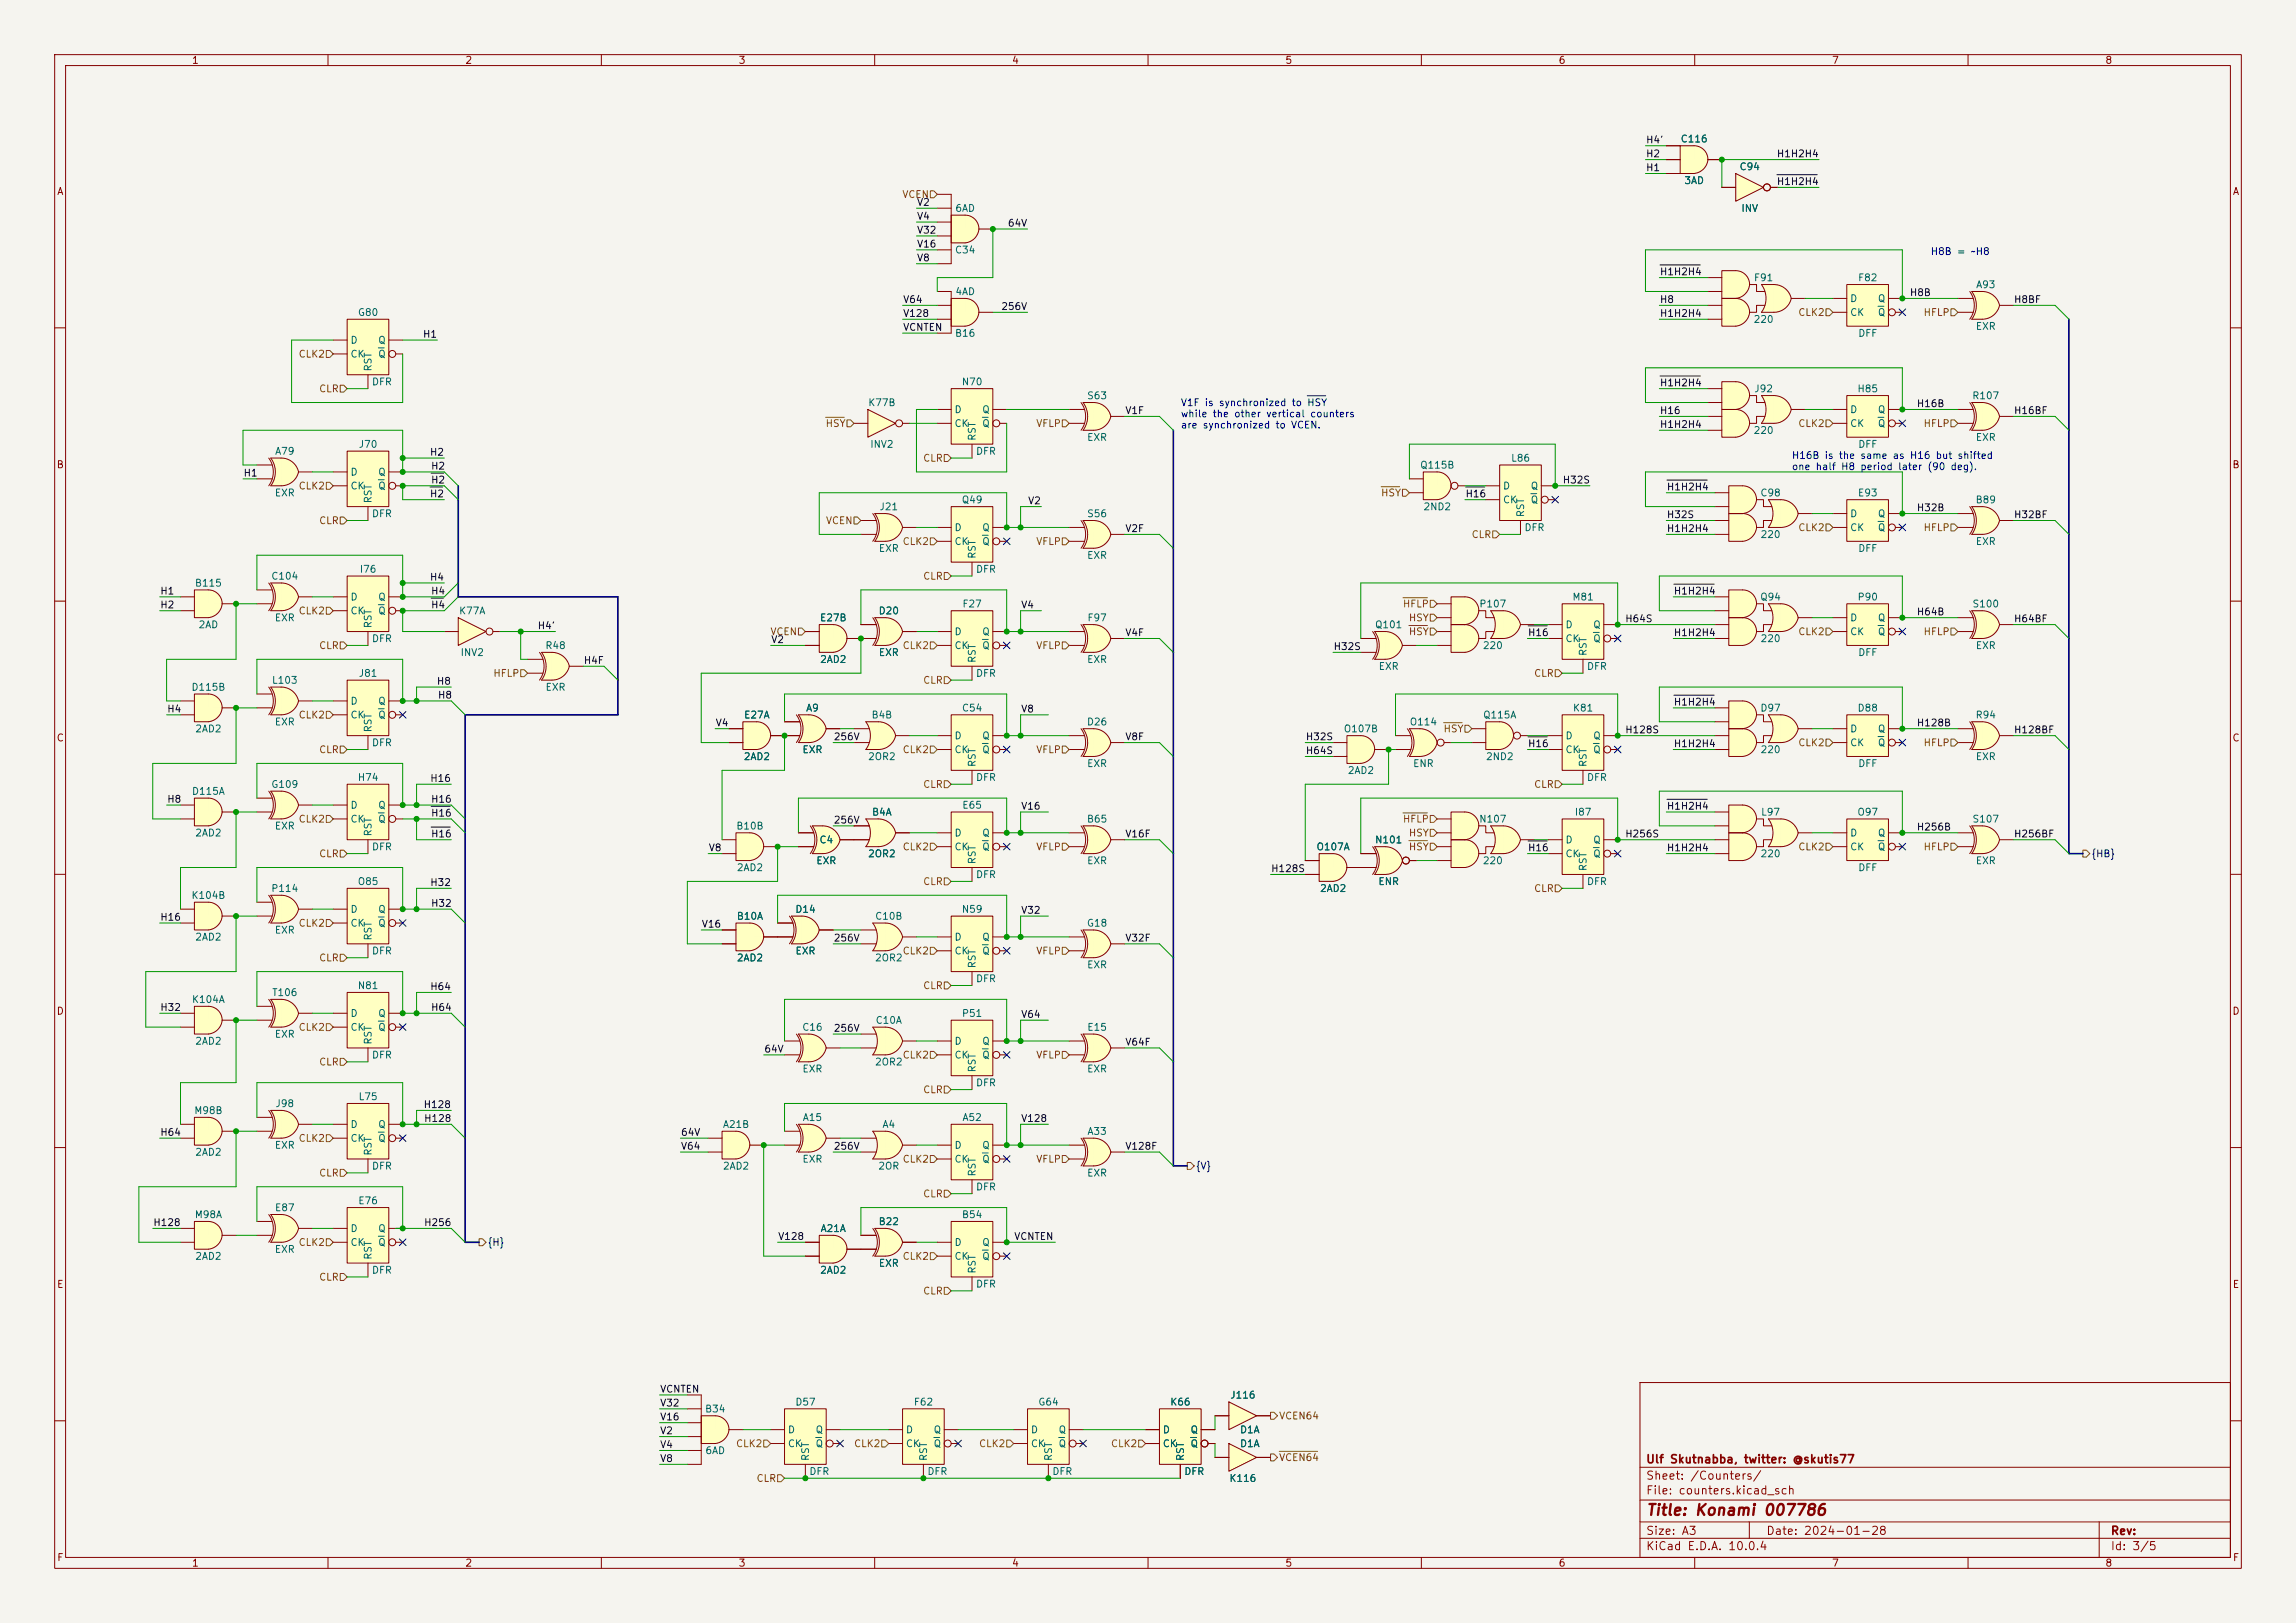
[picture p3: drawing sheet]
<svg xmlns="http://www.w3.org/2000/svg" width="420mm" height="297mm" viewBox="0 0 420 297" stroke-linecap="round" stroke-linejoin="round" font-family="sans-serif">
<defs><g id="words">
<text font-size="2" fill="#840000" x="301" y="277.8">Title: Konami 007786</text>
<g font-size="1.5" fill="#840000">
<text x="301" y="268.1">Ulf Skutnabba, twitter: @skutis77</text>
<text x="301" y="273.8">File: counters.kicad_sch</text>
<text x="301" y="271.1">Sheet: /Counters/</text>
<text x="301" y="281.2">Size: A3</text>
<text x="323" y="281.2">Date: 2024-01-28</text>
<text x="386" y="281.2">Rev:</text>
<text x="301" y="284">KiCad E.D.A. 10.0.4</text>
<text x="386" y="284">Id: 3/5</text>
</g>
<g font-size="1.3" fill="#840000">
<text x="35" y="12">1</text>
<text x="85" y="12">2</text>
<text x="135" y="12">3</text>
<text x="185" y="12">4</text>
<text x="235" y="12">5</text>
<text x="285" y="12">6</text>
<text x="335" y="12">7</text>
<text x="385" y="12">8</text>
<text x="10.3" y="36">A</text>
<text x="408.3" y="36">A</text>
<text x="10.3" y="86">B</text>
<text x="408.2" y="86">B</text>
<text x="10.3" y="136">C</text>
<text x="408.2" y="136">C</text>
<text x="10.3" y="186">D</text>
<text x="408.2" y="186">D</text>
<text x="10.3" y="236">E</text>
<text x="408.3" y="236">E</text>
<text x="10.3" y="286">F</text>
<text x="35" y="287">1</text>
<text x="85" y="287">2</text>
<text x="135" y="287">3</text>
<text x="185" y="287">4</text>
<text x="235" y="287">5</text>
<text x="285" y="287">6</text>
<text x="335" y="287">7</text>
<text x="385" y="287">8</text>
<text x="408.3" y="286">F</text>
</g>
<g font-size="1.3" fill="#0f0f0f">
<text x="301" y="26.5">H4'</text>
<text x="301" y="29.1">H2</text>
<text x="324.9" y="29.1">H1H2H4</text>
<text x="301" y="31.6">H1</text>
<text x="324.9" y="34.2">H1H2H4</text>
<text x="167.6" y="38">V2</text>
<text x="167.6" y="40.5">V4</text>
<text x="184.2" y="41.8">64V</text>
<text x="167.6" y="45.6">V16</text>
<text x="167.6" y="43.1">V32</text>
<text x="167.6" y="48.1">V8</text>
<text x="303.5" y="50.7">H1H2H4</text>
<text x="165.1" y="55.8">V64</text>
<text x="165.1" y="58.3">V128</text>
<text x="183" y="57">256V</text>
<text x="303.5" y="55.8">H8</text>
<text x="303.5" y="58.3">H1H2H4</text>
<text x="349.2" y="54.5">H8B</text>
<text x="368.3" y="55.8">H8BF</text>
<text x="77.3" y="62.1">H1</text>
<text x="165.1" y="60.8">VCNTEN</text>
<text x="303.5" y="71">H1H2H4</text>
<text x="205.7" y="76.1">V1F</text>
<text x="303.5" y="76.1">H16</text>
<text x="350.5" y="74.8">H16B</text>
<text x="368.3" y="76.1">H16BF</text>
<text x="78.5" y="83.7">H2</text>
<text x="303.5" y="78.6">H1H2H4</text>
<text x="44.4" y="87.5">H1</text>
<text x="78.7" y="86.2">H2</text>
<text x="78.7" y="88.8">H2</text>
<text x="285.8" y="88.8">H32S</text>
<text x="78.5" y="91.3">H2</text>
<text x="188" y="92.6">V2</text>
<text x="268" y="91.3">H16</text>
<text x="304.8" y="90">H1H2H4</text>
<text x="304.8" y="95.1">H32S</text>
<text x="350.5" y="93.9">H32B</text>
<text x="368.3" y="95.1">H32BF</text>
<text x="205.7" y="97.7">V2F</text>
<text x="304.8" y="97.7">H1H2H4</text>
<text x="78.5" y="106.6">H4</text>
<text x="29.2" y="109.1">H1</text>
<text x="29.2" y="111.6">H2</text>
<text x="78.7" y="109.1">H4</text>
<text x="78.7" y="111.6">H4</text>
<text x="186.7" y="111.6">V4</text>
<text x="306.1" y="109.1">H1H2H4</text>
<text x="350.5" y="112.9">H64B</text>
<text x="98.3" y="115.4">H4'</text>
<text x="141" y="118">V2</text>
<text x="205.7" y="116.7">V4F</text>
<text x="243.8" y="119.3">H32S</text>
<text x="279.4" y="116.7">H16</text>
<text x="297.2" y="114.2">H64S</text>
<text x="306.1" y="116.7">H1H2H4</text>
<text x="368.3" y="114.2">H64BF</text>
<text x="79.8" y="125.6">H8</text>
<text x="106.7" y="121.8">H4F</text>
<text x="30.5" y="130.7">H4</text>
<text x="80" y="128.1">H8</text>
<text x="186.7" y="130.7">V8</text>
<text x="306.1" y="129.4">H1H2H4</text>
<text x="130.8" y="133.2">V4</text>
<text x="152.4" y="135.8">256V</text>
<text x="205.7" y="135.8">V8F</text>
<text x="238.8" y="135.8">H32S</text>
<text x="279.4" y="137">H16</text>
<text x="297.2" y="134.5">H128S</text>
<text x="306.1" y="137">H1H2H4</text>
<text x="350.5" y="133.2">H128B</text>
<text x="368.3" y="134.5">H128BF</text>
<text x="78.6" y="143.4">H16</text>
<text x="238.8" y="138.3">H64S</text>
<text x="30.5" y="147.2">H8</text>
<text x="78.7" y="149.7">H16</text>
<text x="78.7" y="147.2">H16</text>
<text x="186.7" y="148.5">V16</text>
<text x="304.8" y="148.5">H1H2H4</text>
<text x="78.7" y="153.5">H16</text>
<text x="152.4" y="151">256V</text>
<text x="205.7" y="153.5">V16F</text>
<text x="297.2" y="153.5">H256S</text>
<text x="350.5" y="152.3">H256B</text>
<text x="368.3" y="153.5">H256BF</text>
<text x="129.5" y="156.1">V8</text>
<text x="232.4" y="159.9">H128S</text>
<text x="279.4" y="156.1">H16</text>
<text x="304.8" y="156.1">H1H2H4</text>
<text x="78.6" y="162.4">H32</text>
<text x="78.7" y="166.2">H32</text>
<text x="186.7" y="167.5">V32</text>
<text x="29.2" y="168.8">H16</text>
<text x="128.3" y="170.1">V16</text>
<text x="152.4" y="172.6">256V</text>
<text x="205.7" y="172.6">V32F</text>
<text x="29.2" y="185.3">H32</text>
<text x="78.6" y="181.5">H64</text>
<text x="78.7" y="185.3">H64</text>
<text x="152.4" y="189.1">256V</text>
<text x="186.7" y="186.6">V64</text>
<text x="205.7" y="191.6">V64F</text>
<text x="139.7" y="192.9">64V</text>
<text x="77.4" y="203.1">H128</text>
<text x="29.2" y="208.2">H64</text>
<text x="77.5" y="205.6">H128</text>
<text x="124.5" y="208.2">64V</text>
<text x="186.7" y="205.6">V128</text>
<text x="124.5" y="210.7">V64</text>
<text x="152.4" y="210.7">256V</text>
<text x="205.7" y="210.7">V128F</text>
<text x="27.9" y="224.7">H128</text>
<text x="77.5" y="224.7">H256</text>
<text x="142.2" y="227.2">V128</text>
<text x="185.4" y="227.2">VCNTEN</text>
<text x="120.6" y="255.1">VCNTEN</text>
<text x="120.6" y="257.7">V32</text>
<text x="120.6" y="262.8">V2</text>
<text x="120.6" y="260.2">V16</text>
<text x="120.6" y="267.8">V8</text>
<text x="120.6" y="265.3">V4</text>
</g>
<g font-size="1.3" fill="#006464">
<text x="307.3" y="26.4">C116</text>
<text x="308" y="34">3AD</text>
<text x="318.1" y="31.5">C94</text>
<text x="174.6" y="39.1">6AD</text>
<text x="318.4" y="39.1">INV</text>
<text x="174.6" y="46.7">C34</text>
<text x="320.7" y="51.8">F91</text>
<text x="339.8" y="51.8">F82</text>
<text x="361.4" y="53">A93</text>
<text x="65.4" y="58.1">G80</text>
<text x="174.6" y="54.3">4AD</text>
<text x="320.7" y="59.4">220</text>
<text x="338.3" y="55.6">D</text>
<text x="338.3" y="58.1">CK</text>
<text x="343.4" y="55.6">Q</text>
<text x="343.4" y="58.1">Q</text>
<text x="64" y="63.2">D</text>
<text x="64" y="65.7">CK</text>
<text x="69.1" y="63.2">Q</text>
<text x="69.1" y="65.7">Q</text>
<text x="174.6" y="61.9">B16</text>
<text x="339.8" y="61.9">DFF</text>
<text x="361.3" y="60.7">EXR</text>
<text x="67.9" y="70.8">DFR</text>
<text x="68.3" y="68.1" transform="rotate(-90 68.3 68.1)">RST</text>
<text x="175.8" y="70.8">N70</text>
<text x="158.7" y="74.6">K77B</text>
<text x="174.5" y="75.9">D</text>
<text x="179.6" y="75.9">Q</text>
<text x="198.7" y="73.4">S63</text>
<text x="320.8" y="72.1">J92</text>
<text x="338.3" y="75.9">D</text>
<text x="339.7" y="72.1">H85</text>
<text x="343.4" y="75.9">Q</text>
<text x="360.7" y="73.4">R107</text>
<text x="50.2" y="83.5">A79</text>
<text x="65.5" y="82.3">J70</text>
<text x="159.1" y="82.3">INV2</text>
<text x="174.5" y="78.4">CK</text>
<text x="178.4" y="83.5">DFR</text>
<text x="178.8" y="80.8" transform="rotate(-90 178.8 80.8)">RST</text>
<text x="179.6" y="78.4">Q</text>
<text x="198.7" y="81">EXR</text>
<text x="320.7" y="79.7">220</text>
<text x="338.3" y="78.4">CK</text>
<text x="339.8" y="82.3">DFF</text>
<text x="343.4" y="78.4">Q</text>
<text x="361.3" y="81">EXR</text>
<text x="64" y="87.3">D</text>
<text x="64" y="89.9">CK</text>
<text x="69.1" y="87.3">Q</text>
<text x="69.1" y="89.9">Q</text>
<text x="259.7" y="86.1">Q115B</text>
<text x="274.8" y="89.9">D</text>
<text x="276.3" y="84.8">L86</text>
<text x="279.9" y="89.9">Q</text>
<text x="50.2" y="91.1">EXR</text>
<text x="67.9" y="95">DFR</text>
<text x="68.3" y="92.2" transform="rotate(-90 68.3 92.2)">RST</text>
<text x="160.8" y="93.7">J21</text>
<text x="175.8" y="92.4">Q49</text>
<text x="198.7" y="95">S56</text>
<text x="260.3" y="93.7">2ND2</text>
<text x="274.8" y="92.4">CK</text>
<text x="279.1" y="94.7" transform="rotate(-90 279.1 94.7)">RST</text>
<text x="279.9" y="92.4">Q</text>
<text x="321.9" y="91.1">C98</text>
<text x="338.3" y="95">D</text>
<text x="339.7" y="91.1">E93</text>
<text x="343.4" y="95">Q</text>
<text x="361.3" y="92.4">B89</text>
<text x="160.6" y="101.3">EXR</text>
<text x="174.5" y="97.5">D</text>
<text x="174.5" y="100">CK</text>
<text x="179.6" y="97.5">Q</text>
<text x="179.6" y="100">Q</text>
<text x="278.8" y="97.5">DFR</text>
<text x="321.9" y="98.8">220</text>
<text x="338.3" y="97.5">CK</text>
<text x="339.8" y="101.3">DFF</text>
<text x="343.4" y="97.5">Q</text>
<text x="361.3" y="100">EXR</text>
<text x="35.5" y="107.7">B115</text>
<text x="49.5" y="106.4">C104</text>
<text x="65.7" y="105.1">I76</text>
<text x="178.4" y="105.1">DFR</text>
<text x="178.8" y="102.4" transform="rotate(-90 178.8 102.4)">RST</text>
<text x="198.7" y="102.6">EXR</text>
<text x="64" y="110.2">D</text>
<text x="64" y="112.7">CK</text>
<text x="69.1" y="110.2">Q</text>
<text x="69.1" y="112.7">Q</text>
<text x="83.9" y="112.7">K77A</text>
<text x="160.6" y="112.7">D20</text>
<text x="175.9" y="111.5">F27</text>
<text x="270.5" y="111.5">P107</text>
<text x="287.5" y="110.2">M81</text>
<text x="321.9" y="110.2">Q94</text>
<text x="339.7" y="110.2">P90</text>
<text x="360.7" y="111.5">S100</text>
<text x="36.2" y="115.3">2AD</text>
<text x="50.2" y="114">EXR</text>
<text x="67.9" y="117.8">DFR</text>
<text x="68.3" y="115.1" transform="rotate(-90 68.3 115.1)">RST</text>
<text x="99.7" y="119.1">R48</text>
<text x="149.9" y="114">E27B</text>
<text x="174.5" y="116.5">D</text>
<text x="174.5" y="119.1">CK</text>
<text x="179.6" y="116.5">Q</text>
<text x="179.6" y="119.1">Q</text>
<text x="198.8" y="114">F97</text>
<text x="251.4" y="115.3">Q101</text>
<text x="271.1" y="119.1">220</text>
<text x="286.3" y="115.3">D</text>
<text x="286.3" y="117.8">CK</text>
<text x="291.3" y="115.3">Q</text>
<text x="291.3" y="117.8">Q</text>
<text x="321.9" y="117.8">220</text>
<text x="338.3" y="114">D</text>
<text x="338.3" y="116.5">CK</text>
<text x="343.4" y="114">Q</text>
<text x="343.4" y="116.5">Q</text>
<text x="361.3" y="119.1">EXR</text>
<text x="49.6" y="125.4">L103</text>
<text x="65.5" y="124.2">J81</text>
<text x="84.1" y="120.4">INV2</text>
<text x="149.9" y="121.6">2AD2</text>
<text x="160.6" y="120.4">EXR</text>
<text x="178.4" y="124.2">DFR</text>
<text x="178.8" y="121.4" transform="rotate(-90 178.8 121.4)">RST</text>
<text x="198.7" y="121.6">EXR</text>
<text x="252.1" y="122.9">EXR</text>
<text x="290.2" y="122.9">DFR</text>
<text x="290.5" y="120.1" transform="rotate(-90 290.5 120.1)">RST</text>
<text x="339.8" y="120.4">DFF</text>
<text x="34.9" y="126.7">D115B</text>
<text x="64" y="129.2">D</text>
<text x="64" y="131.8">CK</text>
<text x="69.1" y="129.2">Q</text>
<text x="69.1" y="131.8">Q</text>
<text x="99.7" y="126.7">EXR</text>
<text x="136" y="131.8">E27A</text>
<text x="147.3" y="130.5">A9</text>
<text x="159.3" y="131.8">B4B</text>
<text x="175.9" y="130.5">C54</text>
<text x="271.2" y="131.8">Q115A</text>
<text x="287.6" y="130.5">K81</text>
<text x="321.9" y="130.5">D97</text>
<text x="339.7" y="130.5">D88</text>
<text x="361.3" y="131.8">R94</text>
<text x="35.6" y="134.3">2AD2</text>
<text x="50.2" y="133.1">EXR</text>
<text x="67.9" y="136.9">DFR</text>
<text x="68.3" y="134.1" transform="rotate(-90 68.3 134.1)">RST</text>
<text x="174.5" y="135.6">D</text>
<text x="179.6" y="135.6">Q</text>
<text x="198.7" y="133.1">D26</text>
<text x="245.7" y="134.3">O107B</text>
<text x="257.8" y="133.1">O114</text>
<text x="286.3" y="135.6">D</text>
<text x="291.3" y="135.6">Q</text>
<text x="338.3" y="134.3">D</text>
<text x="338.3" y="136.9">CK</text>
<text x="343.4" y="134.3">Q</text>
<text x="343.4" y="136.9">Q</text>
<text x="65.3" y="143.2">H74</text>
<text x="135.9" y="139.4">2AD2</text>
<text x="146.7" y="138.1">EXR</text>
<text x="158.7" y="139.4">2OR2</text>
<text x="174.5" y="138.1">CK</text>
<text x="178.4" y="143.2">DFR</text>
<text x="178.8" y="140.5" transform="rotate(-90 178.8 140.5)">RST</text>
<text x="179.6" y="138.1">Q</text>
<text x="198.7" y="140.7">EXR</text>
<text x="246.4" y="141.9">2AD2</text>
<text x="258.4" y="140.7">ENR</text>
<text x="271.7" y="139.4">2ND2</text>
<text x="286.3" y="138.1">CK</text>
<text x="290.2" y="143.2">DFR</text>
<text x="290.5" y="140.5" transform="rotate(-90 290.5 140.5)">RST</text>
<text x="291.3" y="138.1">Q</text>
<text x="321.9" y="138.1">220</text>
<text x="339.8" y="140.7">DFF</text>
<text x="361.3" y="139.4">EXR</text>
<text x="35" y="145.8">D115A</text>
<text x="49.5" y="144.5">G109</text>
<text x="64" y="148.3">D</text>
<text x="69.1" y="148.3">Q</text>
<text x="159.4" y="149.6">B4A</text>
<text x="175.9" y="148.3">E65</text>
<text x="287.9" y="149.6">I87</text>
<text x="322" y="149.6">L97</text>
<text x="339.7" y="149.6">O97</text>
<text x="35.6" y="153.4">2AD2</text>
<text x="50.2" y="152.1">EXR</text>
<text x="64" y="150.8">CK</text>
<text x="67.9" y="155.9">DFR</text>
<text x="68.3" y="153.2" transform="rotate(-90 68.3 153.2)">RST</text>
<text x="69.1" y="150.8">Q</text>
<text x="134.6" y="152.1">B10B</text>
<text x="149.8" y="154.6">C4</text>
<text x="174.5" y="153.4">D</text>
<text x="174.5" y="155.9">CK</text>
<text x="179.6" y="153.4">Q</text>
<text x="179.6" y="155.9">Q</text>
<text x="198.7" y="150.8">B65</text>
<text x="240.7" y="155.9">O107A</text>
<text x="251.4" y="154.6">N101</text>
<text x="270.5" y="150.8">N107</text>
<text x="286.3" y="154.6">D</text>
<text x="291.3" y="154.6">Q</text>
<text x="338.3" y="153.4">D</text>
<text x="338.3" y="155.9">CK</text>
<text x="343.4" y="153.4">Q</text>
<text x="343.4" y="155.9">Q</text>
<text x="360.7" y="150.8">S107</text>
<text x="134.7" y="159.7">2AD2</text>
<text x="149.2" y="158.5">EXR</text>
<text x="158.7" y="157.2">2OR2</text>
<text x="178.4" y="161">DFR</text>
<text x="178.8" y="158.2" transform="rotate(-90 178.8 158.2)">RST</text>
<text x="198.7" y="158.5">EXR</text>
<text x="271.1" y="158.5">220</text>
<text x="286.3" y="157.2">CK</text>
<text x="290.5" y="159.5" transform="rotate(-90 290.5 159.5)">RST</text>
<text x="291.3" y="157.2">Q</text>
<text x="321.9" y="157.2">220</text>
<text x="339.8" y="159.7">DFF</text>
<text x="361.3" y="158.5">EXR</text>
<text x="34.9" y="164.8">K104B</text>
<text x="49.5" y="163.5">P114</text>
<text x="64" y="167.3">D</text>
<text x="65.3" y="162.3">O85</text>
<text x="69.1" y="167.3">Q</text>
<text x="145.4" y="167.3">D14</text>
<text x="175.8" y="167.3">N59</text>
<text x="241.3" y="163.5">2AD2</text>
<text x="252" y="162.3">ENR</text>
<text x="290.2" y="162.3">DFR</text>
<text x="35.6" y="172.4">2AD2</text>
<text x="50.2" y="171.2">EXR</text>
<text x="64" y="169.9">CK</text>
<text x="68.3" y="172.2" transform="rotate(-90 68.3 172.2)">RST</text>
<text x="69.1" y="169.9">Q</text>
<text x="134.7" y="168.6">B10A</text>
<text x="160" y="168.6">C10B</text>
<text x="174.5" y="172.4">D</text>
<text x="179.6" y="172.4">Q</text>
<text x="198.7" y="169.9">G18</text>
<text x="67.9" y="175">DFR</text>
<text x="134.7" y="176.2">2AD2</text>
<text x="145.4" y="175">EXR</text>
<text x="159.9" y="176.2">2OR2</text>
<text x="174.5" y="175">CK</text>
<text x="178.8" y="177.3" transform="rotate(-90 178.8 177.3)">RST</text>
<text x="179.6" y="175">Q</text>
<text x="198.7" y="177.5">EXR</text>
<text x="35" y="183.9">K104A</text>
<text x="49.7" y="182.6">T106</text>
<text x="65.3" y="181.3">N81</text>
<text x="178.4" y="180">DFR</text>
<text x="35.6" y="191.5">2AD2</text>
<text x="50.2" y="190.2">EXR</text>
<text x="64" y="186.4">D</text>
<text x="64" y="188.9">CK</text>
<text x="68.3" y="191.3" transform="rotate(-90 68.3 191.3)">RST</text>
<text x="69.1" y="186.4">Q</text>
<text x="69.1" y="188.9">Q</text>
<text x="146.6" y="188.9">C16</text>
<text x="160.1" y="187.7">C10A</text>
<text x="174.5" y="191.5">D</text>
<text x="175.9" y="186.4">P51</text>
<text x="179.6" y="191.5">Q</text>
<text x="198.8" y="188.9">E15</text>
<text x="67.9" y="194">DFR</text>
<text x="146.7" y="196.6">EXR</text>
<text x="159.9" y="195.3">2OR2</text>
<text x="174.5" y="194">CK</text>
<text x="178.8" y="196.3" transform="rotate(-90 178.8 196.3)">RST</text>
<text x="179.6" y="194">Q</text>
<text x="198.7" y="196.6">EXR</text>
<text x="50.3" y="202.9">J98</text>
<text x="65.5" y="201.6">L75</text>
<text x="178.4" y="199.1">DFR</text>
<text x="35.4" y="204.2">M98B</text>
<text x="64" y="206.7">D</text>
<text x="64" y="209.3">CK</text>
<text x="69.1" y="206.7">Q</text>
<text x="69.1" y="209.3">Q</text>
<text x="132.1" y="206.7">A21B</text>
<text x="146.7" y="205.4">A15</text>
<text x="161.3" y="206.7">A4</text>
<text x="175.9" y="205.4">A52</text>
<text x="198.8" y="208">A33</text>
<text x="35.6" y="211.8">2AD2</text>
<text x="50.2" y="210.5">EXR</text>
<text x="67.9" y="214.3">DFR</text>
<text x="68.3" y="211.6" transform="rotate(-90 68.3 211.6)">RST</text>
<text x="132.1" y="214.3">2AD2</text>
<text x="146.7" y="213.1">EXR</text>
<text x="160.6" y="214.3">2OR</text>
<text x="174.5" y="210.5">D</text>
<text x="174.5" y="213.1">CK</text>
<text x="178.8" y="215.4" transform="rotate(-90 178.8 215.4)">RST</text>
<text x="179.6" y="210.5">Q</text>
<text x="179.6" y="213.1">Q</text>
<text x="198.7" y="215.6">EXR</text>
<text x="50.2" y="222">E87</text>
<text x="65.4" y="220.7">E76</text>
<text x="178.4" y="218.1">DFR</text>
<text x="35.5" y="223.2">M98A</text>
<text x="64" y="225.8">D</text>
<text x="69.1" y="225.8">Q</text>
<text x="150" y="225.8">A21A</text>
<text x="160.6" y="224.5">B22</text>
<text x="175.9" y="223.2">B54</text>
<text x="35.6" y="230.8">2AD2</text>
<text x="50.2" y="229.6">EXR</text>
<text x="64" y="228.3">CK</text>
<text x="67.9" y="233.4">DFR</text>
<text x="68.3" y="230.6" transform="rotate(-90 68.3 230.6)">RST</text>
<text x="69.1" y="228.3">Q</text>
<text x="149.9" y="233.4">2AD2</text>
<text x="160.6" y="232.1">EXR</text>
<text x="174.5" y="228.3">D</text>
<text x="174.5" y="230.8">CK</text>
<text x="178.8" y="233.2" transform="rotate(-90 178.8 233.2)">RST</text>
<text x="179.6" y="228.3">Q</text>
<text x="179.6" y="230.8">Q</text>
<text x="178.4" y="235.9">DFR</text>
<text x="145.4" y="257.5">D57</text>
<text x="167.1" y="257.5">F62</text>
<text x="189.8" y="257.5">G64</text>
<text x="214" y="257.5">K66</text>
<text x="224.9" y="256.2">J116</text>
<text x="128.9" y="258.8">B34</text>
<text x="144" y="262.6">D</text>
<text x="149.1" y="262.6">Q</text>
<text x="165.6" y="262.6">D</text>
<text x="170.7" y="262.6">Q</text>
<text x="188.5" y="262.6">D</text>
<text x="193.5" y="262.6">Q</text>
<text x="212.6" y="262.6">D</text>
<text x="217.7" y="262.6">Q</text>
<text x="226.7" y="262.6">D1A</text>
<text x="128.9" y="266.4">6AD</text>
<text x="144" y="265.1">CK</text>
<text x="148.3" y="267.5" transform="rotate(-90 148.3 267.5)">RST</text>
<text x="149.1" y="265.1">Q</text>
<text x="165.6" y="265.1">CK</text>
<text x="169.9" y="267.5" transform="rotate(-90 169.9 267.5)">RST</text>
<text x="170.7" y="265.1">Q</text>
<text x="188.5" y="265.1">CK</text>
<text x="192.7" y="267.5" transform="rotate(-90 192.7 267.5)">RST</text>
<text x="193.5" y="265.1">Q</text>
<text x="212.6" y="265.1">CK</text>
<text x="216.9" y="267.5" transform="rotate(-90 216.9 267.5)">RST</text>
<text x="217.7" y="265.1">Q</text>
<text x="226.7" y="265.1">D1A</text>
<text x="147.9" y="270.2">DFR</text>
<text x="169.5" y="270.2">DFR</text>
<text x="192.4" y="270.2">DFR</text>
<text x="216.5" y="270.2">DFR</text>
<text x="224.8" y="271.5">K116</text>
</g>
<g font-size="1.3" fill="#725600">
<text x="164.9" y="36.5">VCEN</text>
<text x="328.8" y="58.1">CLK2</text>
<text x="351.8" y="58.1">HFLP</text>
<text x="54.5" y="65.7">CLK2</text>
<text x="58.3" y="72.1">CLR</text>
<text x="150.9" y="78.4">HSY</text>
<text x="189.4" y="78.4">VFLP</text>
<text x="328.8" y="78.4">CLK2</text>
<text x="351.8" y="78.4">HFLP</text>
<text x="54.5" y="89.9">CLK2</text>
<text x="168.8" y="84.8">CLR</text>
<text x="252.5" y="91.1">HSY</text>
<text x="58.3" y="96.2">CLR</text>
<text x="151" y="96.2">VCEN</text>
<text x="165" y="100">CLK2</text>
<text x="189.4" y="100">VFLP</text>
<text x="269.1" y="98.8">CLR</text>
<text x="328.8" y="97.5">CLK2</text>
<text x="351.8" y="97.5">HFLP</text>
<text x="168.8" y="106.4">CLR</text>
<text x="54.5" y="112.7">CLK2</text>
<text x="256.5" y="111.5">HFLP</text>
<text x="58.3" y="119.1">CLR</text>
<text x="140.8" y="116.5">VCEN</text>
<text x="165" y="119.1">CLK2</text>
<text x="189.4" y="119.1">VFLP</text>
<text x="257.6" y="114">HSY</text>
<text x="257.6" y="116.5">HSY</text>
<text x="328.8" y="116.5">CLK2</text>
<text x="351.8" y="116.5">HFLP</text>
<text x="90.1" y="124.2">HFLP</text>
<text x="168.8" y="125.4">CLR</text>
<text x="280.5" y="124.2">CLR</text>
<text x="54.5" y="131.8">CLK2</text>
<text x="263.9" y="134.3">HSY</text>
<text x="328.8" y="136.9">CLK2</text>
<text x="351.8" y="136.9">HFLP</text>
<text x="58.3" y="138.1">CLR</text>
<text x="165" y="138.1">CLK2</text>
<text x="189.4" y="138.1">VFLP</text>
<text x="168.8" y="144.5">CLR</text>
<text x="280.5" y="144.5">CLR</text>
<text x="54.5" y="150.8">CLK2</text>
<text x="165" y="155.9">CLK2</text>
<text x="189.4" y="155.9">VFLP</text>
<text x="256.5" y="150.8">HFLP</text>
<text x="257.6" y="153.4">HSY</text>
<text x="257.6" y="155.9">HSY</text>
<text x="328.8" y="155.9">CLK2</text>
<text x="351.8" y="155.9">HFLP</text>
<text x="58.3" y="157.2">CLR</text>
<text x="168.8" y="162.3">CLR</text>
<text x="280.5" y="163.5">CLR</text>
<text x="54.5" y="169.9">CLK2</text>
<text x="58.3" y="176.2">CLR</text>
<text x="165" y="175">CLK2</text>
<text x="189.4" y="175">VFLP</text>
<text x="168.8" y="181.3">CLR</text>
<text x="54.5" y="188.9">CLK2</text>
<text x="58.3" y="195.3">CLR</text>
<text x="165" y="194">CLK2</text>
<text x="189.4" y="194">VFLP</text>
<text x="168.8" y="200.4">CLR</text>
<text x="54.5" y="209.3">CLK2</text>
<text x="58.3" y="215.6">CLR</text>
<text x="165" y="213.1">CLK2</text>
<text x="189.4" y="213.1">VFLP</text>
<text x="168.8" y="219.4">CLR</text>
<text x="54.5" y="228.3">CLK2</text>
<text x="165" y="230.8">CLK2</text>
<text x="58.3" y="234.7">CLR</text>
<text x="168.8" y="237.2">CLR</text>
<text x="233.9" y="260.1">VCEN64</text>
<text x="134.5" y="265.1">CLK2</text>
<text x="156.1" y="265.1">CLK2</text>
<text x="179" y="265.1">CLK2</text>
<text x="203.1" y="265.1">CLK2</text>
<text x="233.9" y="267.7">VCEN64</text>
<text x="138.3" y="271.5">CLR</text>
</g>
<g font-size="1.3" fill="#0000c2">
<text x="353.1" y="47">H8B = ~H8</text>
<text x="215.9" y="74.6">V1F is synchronized to HSY</text>
<text x="215.9" y="76.7">while the other vertical counters</text>
<text x="215.9" y="78.7">are synchronized to VCEN.</text>
<text x="327.7" y="84.3">H16B is the same as H16 but shifted</text>
<text x="327.7" y="86.3">one half H8 period later (90 deg).</text>
</g>
<g font-size="1.3" fill="#000084">
<text x="382.5" y="157.2">{HB}</text>
<text x="218.6" y="214.3">{V}</text>
<text x="89.1" y="228.3">{H}</text>
</g>
</g></defs>
<path d="M0 0h420v297h-420z" fill="#f5f4ef" stroke="#f5f4ef" stroke-width=".18"/>
<g fill="none" stroke="#840000" stroke-width=".18">
<path d="M10 10h400v277h-400zM12 12h396v273h-396zM60 10v2M110 10v2M160 10v2M210 10v2M260 10v2M310 10v2M360 10v2M10 60h2M408 60h2M10 110h2"/>
<path d="M408 110h2M10 160h2M408 160h2M10 210h2M408 210h2M300 253h108v32h-108zM10 260h2M300 278.5h108M300 274.5h108M300 268.5h108M320 278.5v3M384 278.5v6.5"/>
<path d="M408 260h2M60 285v2M110 285v2M160 285v2M210 285v2M260 285v2M300 281.5h108M310 285v2M360 285v2"/>
</g>
<path d="M37.8 148.3l2.8 .3a2.82 2.82 0 0 1-2.5 2.5z" fill="#ffffc2" stroke="#ffffc2" stroke-width=".18"/>
<path d="M35.6 146.1h2.5v5h-2.5z" fill="#ffffc2"/>
<g fill="#ffffc2" stroke="#ffffc2" stroke-width=".18">
<path d="M38.1 146.1a2.54 2.54 0 0 1 2.5 2.5h-2.5z"/>
<path d="M274.1 134.3l2.8 .3a2.82 2.82 0 0 1-2.6 2.6z"/>
</g>
<path d="M33 147.3h2.6M33 149.9h2.6M35.6 146.1h2.5a2.53 2.53 0 0 1 2.5 2.4 2.53 2.53 0 0 1-2.3 2.6h-2.7zM40.6 148.6h2.6" fill="none" stroke="#840000" stroke-width=".18"/>
<path d="M271.8 132.1h2.5v5.1h-2.5z" fill="#ffffc2"/>
<path d="M274.3 132.1a2.54 2.54 0 0 1 2.6 2.5h-2.6z" fill="#ffffc2" stroke="#ffffc2" stroke-width=".18"/>
<g fill="none" stroke="#840000" stroke-width=".18">
<path d="M269.2 133.4h2.6M269.2 135.9h2.6M271.8 132.1h2.5a2.53 2.53 0 0 1 2.6 2.4 2.53 2.53 0 0 1-2.3 2.6l-2.8 .1zM278.1 134.6h1.3"/>
<circle cx="277.5" cy="134.6" r=".63"/>
</g>
<g fill="#ffffc2">
<path d="M146 205.7h2z"/>
<path d="M146 205.7h2v5.1h-2a4.3 4.3 0 0 0 0-5.1z"/>
</g>
<g fill="#ffffc2" stroke="#ffffc2" stroke-width=".18">
<path d="M148 207.6l3.1 .7a3.2 3.2 0 0 1-3.1 2.5z"/>
<path d="M148 205.7a3.2 3.2 0 0 1 3.1 2.6l-3.1 .7z"/>
<path d="M243.6 158.5l2.8 .3a2.82 2.82 0 0 1-2.6 2.5z"/>
</g>
<path d="M143.5 207h2.8M143.5 209.6h2.8M145.7 205.7a4.3 4.3 0 0 1 0 5.1M151.1 208.3a3.2 3.2 0 0 1-3.1 2.5M151.1 208.3h2.6M151.1 208.3a3.2 3.2 0 0 0-3.1-2.6h-2a4.3 4.3 0 0 1 0 5.1" fill="none" stroke="#840000" stroke-width=".18"/>
<path d="M146 210.8h2z" fill="#840000" stroke="#840000" stroke-width=".18"/>
<path d="M241.3 156.2h2.5v5.1h-2.5z" fill="#ffffc2"/>
<path d="M243.8 156.2a2.54 2.54 0 0 1 2.6 2.6h-2.6z" fill="#ffffc2" stroke="#ffffc2" stroke-width=".18"/>
<path d="M238.8 157.5h2.5M241.3 156.2h2.5a2.53 2.53 0 0 1 2.6 2.4 2.53 2.53 0 0 1-2.3 2.7h-2.8zM246.4 158.8h2.5M238.8 160h2.5" fill="none" stroke="#840000" stroke-width=".18"/>
<g fill="#ffffc2">
<path d="M146 189.2h2z"/>
<path d="M146 189.2h2v5.1h-2a4.3 4.3 0 0 0 0-5.1z"/>
</g>
<g fill="#ffffc2" stroke="#ffffc2" stroke-width=".18">
<path d="M148 191.1l3.1 .7a3.2 3.2 0 0 1-3.1 2.5z"/>
<path d="M148 189.2a3.2 3.2 0 0 1 3.1 2.6l-3.1 .7z"/>
<path d="M317.2 51.8l2.8 .3a2.82 2.82 0 0 1-2.5 2.5z"/>
<path d="M317.2 56.9l2.8 .3a2.82 2.82 0 0 1-2.5 2.5z"/>
</g>
<path d="M143.5 190.5h2.8M143.5 193h2.8M145.7 189.2a4.3 4.3 0 0 1 0 5.1M151.1 191.8a3.2 3.2 0 0 1-3.1 2.5M151.1 191.8h2.6M151.1 191.8a3.2 3.2 0 0 0-3.1-2.6h-2a4.3 4.3 0 0 1 0 5.1" fill="none" stroke="#840000" stroke-width=".18"/>
<path d="M146 194.3h2z" fill="#840000" stroke="#840000" stroke-width=".18"/>
<g fill="#ffffc2">
<path d="M315 49.5h2.5v5.1h-2.5z"/>
<path d="M315 54.6h2.5v5.1h-2.5z"/>
</g>
<g fill="#ffffc2" stroke="#ffffc2" stroke-width=".18">
<path d="M317.5 49.5a2.54 2.54 0 0 1 2.5 2.6h-2.5z"/>
<path d="M317.5 54.6a2.54 2.54 0 0 1 2.5 2.6h-2.5z"/>
</g>
<path d="M322.2 52.1h2.3" fill="none" stroke="#ffffc2" stroke-width=".18"/>
<path d="M322.2 52.1h2.3v5.1h-2.3a4.3 4.3 0 0 0 0-5.1z" fill="#ffffc2"/>
<g fill="#ffffc2" stroke="#ffffc2" stroke-width=".18">
<path d="M324.5 53.9l3.2 .7a3.2 3.2 0 0 1-3.2 2.5z"/>
<path d="M324.5 52.1a3.3 3.3 0 0 1 3.2 2.5l-3.2 .7z"/>
</g>
<g fill="none" stroke="#840000" stroke-width=".18">
<path d="M312.4 50.8h2.6M312.4 53.3h2.6M312.4 55.9h2.6M312.4 58.4h2.6M317.5 54.6h-2.5v5.1h2.5a2.82 2.82 0 0 0 2.5-2.5M317.5 54.6a2.54 2.54 0 0 1 2.5 2.6M320 52.1a2.82 2.82 0 0 1-2.5 2.5M320 52.1a2.54 2.54 0 0 0-2.5-2.6h-2.5v5.1h2.5M320 52.1h1.3v1.2h1.5M322.8 55.9h-1.5v1.3h-1.3M327.7 54.6a3.2 3.2 0 0 1-3.2 2.5M327.7 54.6h2.5"/>
<path d="M327.7 54.6a3.3 3.3 0 0 0-3.2-2.5h-2.3a4.3 4.3 0 0 1 0 5"/>
</g>
<path d="M322.2 57.2h2.3z" fill="#840000" stroke="#840000" stroke-width=".18"/>
<path d="M317.5 31.8l5.1 2.5-5.1 2.5z" fill="#ffffc2"/>
<g fill="none" stroke="#840000" stroke-width=".18">
<path d="M315 34.3h2.5M317.5 31.8l5.1 2.5-5.1 2.5zM323.8 34.3h1.3"/>
<circle cx="323.2" cy="34.3" r=".63"/>
</g>
<g fill="#ffffc2">
<path d="M360.7 53.3h1.9z"/>
<path d="M360.7 53.3h1.9v5.1h-1.9a4.3 4.3 0 0 0 0-5.1z"/>
</g>
<g fill="#ffffc2" stroke="#ffffc2" stroke-width=".18">
<path d="M362.6 55.2l3.2 .7a3.2 3.2 0 0 1-3.2 2.5z"/>
<path d="M362.6 53.3a3.3 3.3 0 0 1 3.2 2.6l-3.2 .7z"/>
</g>
<path d="M358.1 54.6h2.8M358.1 57.2h2.8M360.3 53.3a4.3 4.3 0 0 1 0 5.1M365.8 55.9a3.2 3.2 0 0 1-3.2 2.5M365.8 55.9h2.5M365.8 55.9a3.3 3.3 0 0 0-3.2-2.6h-1.9a4.3 4.3 0 0 1 0 5.1" fill="none" stroke="#840000" stroke-width=".18"/>
<path d="M360.7 58.4h1.9z" fill="#840000" stroke="#840000" stroke-width=".18"/>
<g fill="#ffffc2">
<path d="M360.7 92.7h1.9z"/>
<path d="M360.7 92.7h1.9v5.1h-1.9a4.3 4.3 0 0 0 0-5.1z"/>
</g>
<g fill="#ffffc2" stroke="#ffffc2" stroke-width=".18">
<path d="M362.6 94.5l3.2 .8a3.2 3.2 0 0 1-3.2 2.5z"/>
<path d="M362.6 92.7a3.3 3.3 0 0 1 3.2 2.5l-3.2 .8z"/>
</g>
<path d="M358.1 94h2.8M358.1 96.5h2.8M360.3 92.7a4.3 4.3 0 0 1 0 5.1M365.8 95.3a3.2 3.2 0 0 1-3.2 2.5M365.8 95.3h2.5M365.8 95.2a3.3 3.3 0 0 0-3.2-2.5h-1.9a4.3 4.3 0 0 1 0 5.1" fill="none" stroke="#840000" stroke-width=".18"/>
<path d="M360.7 97.8h1.9z" fill="#840000" stroke="#840000" stroke-width=".18"/>
<g fill="#ffffc2">
<path d="M198.1 189.2h1.9z"/>
<path d="M198.1 189.2h1.9v5.1h-1.9a4.3 4.3 0 0 0 0-5.1z"/>
</g>
<g fill="#ffffc2" stroke="#ffffc2" stroke-width=".18">
<path d="M200 191.1l3.2 .7a3.2 3.2 0 0 1-3.2 2.5z"/>
<path d="M200 189.2a3.2 3.2 0 0 1 3.2 2.6l-3.2 .7z"/>
</g>
<path d="M195.6 190.5h2.8M195.6 193h2.8M197.7 189.2a4.3 4.3 0 0 1 0 5.1M203.2 191.8a3.2 3.2 0 0 1-3.2 2.5M203.2 191.8h2.5M203.2 191.8a3.2 3.2 0 0 0-3.2-2.6h-1.9a4.3 4.3 0 0 1 0 5.1" fill="none" stroke="#840000" stroke-width=".18"/>
<path d="M198.1 194.3h1.9z" fill="#840000" stroke="#840000" stroke-width=".18"/>
<g fill="#ffffc2">
<path d="M360.7 73.7h1.9z"/>
<path d="M360.7 73.7h1.9v5h-1.9a4.3 4.3 0 0 0 0-5z"/>
</g>
<g fill="#ffffc2" stroke="#ffffc2" stroke-width=".18">
<path d="M362.6 75.5l3.2 .7a3.2 3.2 0 0 1-3.2 2.5z"/>
<path d="M362.6 73.7a3.3 3.3 0 0 1 3.2 2.5l-3.2 .7z"/>
</g>
<path d="M358.1 74.9h2.8M358.1 77.5h2.8M360.3 73.7a4.3 4.3 0 0 1 0 5M365.8 76.2a3.2 3.2 0 0 1-3.2 2.5M365.8 76.2h2.5M365.8 76.2a3.3 3.3 0 0 0-3.2-2.5h-1.9a4.3 4.3 0 0 1 0 5" fill="none" stroke="#840000" stroke-width=".18"/>
<path d="M360.7 78.7h1.9z" fill="#840000" stroke="#840000" stroke-width=".18"/>
<path d="M337.8 52.1h7.6v7.6h-7.6z" fill="#ffffc2"/>
<g fill="none" stroke="#840000" stroke-width=".18">
<path d="M335.3 54.6h2.5M335.3 57.2h2.5M337.8 52.1h7.6v7.6h-7.6zM345.4 54.6h2.6M346.7 57.2h1.3"/>
<circle cx="346.1" cy="57.1" r=".63"/>
</g>
<path d="M343.5 56h1.1" fill="none" stroke="#006464" stroke-width=".18"/>
<g fill="#ffffc2" stroke="#ffffc2" stroke-width=".18">
<path d="M318.5 130.5l2.8 .3a2.82 2.82 0 0 1-2.5 2.6z"/>
<path d="M318.5 135.6l2.8 .3a2.82 2.82 0 0 1-2.5 2.5z"/>
</g>
<g fill="#ffffc2">
<path d="M316.2 128.3h2.6v5.1h-2.6z"/>
<path d="M316.2 133.4h2.6v5h-2.6z"/>
</g>
<g fill="#ffffc2" stroke="#ffffc2" stroke-width=".18">
<path d="M318.8 128.3a2.54 2.54 0 0 1 2.5 2.5h-2.5z"/>
<path d="M318.8 133.4a2.54 2.54 0 0 1 2.5 2.5h-2.5z"/>
</g>
<path d="M323.5 130.8h2.3" fill="none" stroke="#ffffc2" stroke-width=".18"/>
<path d="M323.5 130.8h2.3v5.1h-2.3a4.3 4.3 0 0 0 0-5.1z" fill="#ffffc2"/>
<g fill="#ffffc2" stroke="#ffffc2" stroke-width=".18">
<path d="M325.8 132.6l3.1 .8a3.2 3.2 0 0 1-3.1 2.5z"/>
<path d="M325.8 130.8a3.3 3.3 0 0 1 3.1 2.5l-3.1 .8z"/>
</g>
<g fill="none" stroke="#840000" stroke-width=".18">
<path d="M313.7 129.5h2.5M313.7 132.1h2.5M313.7 134.6h2.5M313.7 137.2h2.5M318.8 133.4h-2.6v5h2.6a2.82 2.82 0 0 0 2.5-2.5M318.8 133.4a2.54 2.54 0 0 1 2.5 2.5M321.3 130.8a2.82 2.82 0 0 1-2.5 2.6M321.3 130.8a2.54 2.54 0 0 0-2.5-2.5h-2.6v5.1h2.6M321.3 130.8h1.3v1.3h1.5M323.5 130.8h2.3a3.3 3.3 0 0 1 3.1 2.5M323.5 130.8a4.3 4.3 0 0 1 0 5.1M324.1 134.6h-1.5v1.3h-1.3"/>
<path d="M328.9 133.4a3.2 3.2 0 0 1-3.1 2.5M328.9 133.4h2.6"/>
</g>
<path d="M323.5 135.9h2.3z" fill="#840000" stroke="#840000" stroke-width=".18"/>
<g fill="#ffffc2">
<path d="M198.1 170.2h1.9z"/>
<path d="M198.1 170.2h1.9v5.1h-1.9a4.3 4.3 0 0 0 0-5.1z"/>
</g>
<g fill="#ffffc2" stroke="#ffffc2" stroke-width=".18">
<path d="M200 172l3.2 .7a3.2 3.2 0 0 1-3.2 2.6z"/>
<path d="M200 170.2a3.2 3.2 0 0 1 3.2 2.5l-3.2 .7z"/>
<path d="M318.5 149.6l2.8 .3a2.82 2.82 0 0 1-2.5 2.5z"/>
<path d="M318.5 154.7l2.8 .2a2.82 2.82 0 0 1-2.5 2.6z"/>
</g>
<path d="M195.6 171.5h2.8M195.6 174h2.8M197.7 170.2a4.3 4.3 0 0 1 0 5.1M203.2 172.7a3.2 3.2 0 0 1-3.2 2.6M203.2 172.7h2.5M203.2 172.7a3.2 3.2 0 0 0-3.2-2.5h-1.9a4.3 4.3 0 0 1 0 5.1" fill="none" stroke="#840000" stroke-width=".18"/>
<path d="M198.1 175.3h1.9z" fill="#840000" stroke="#840000" stroke-width=".18"/>
<g fill="#ffffc2">
<path d="M316.2 147.3h2.6v5.1h-2.6z"/>
<path d="M316.2 152.4h2.6v5.1h-2.6z"/>
</g>
<g fill="#ffffc2" stroke="#ffffc2" stroke-width=".18">
<path d="M318.8 147.3a2.54 2.54 0 0 1 2.5 2.6h-2.5z"/>
<path d="M318.8 152.4a2.54 2.54 0 0 1 2.5 2.5h-2.5z"/>
</g>
<path d="M323.5 149.9h2.3" fill="none" stroke="#ffffc2" stroke-width=".18"/>
<path d="M323.5 149.9h2.3v5h-2.3a4.3 4.3 0 0 0 0-5z" fill="#ffffc2"/>
<g fill="#ffffc2" stroke="#ffffc2" stroke-width=".18">
<path d="M325.8 151.7l3.1 .7a3.2 3.2 0 0 1-3.1 2.5z"/>
<path d="M325.8 149.9a3.3 3.3 0 0 1 3.1 2.5l-3.1 .7z"/>
</g>
<g fill="none" stroke="#840000" stroke-width=".18">
<path d="M313.7 148.6h2.5M313.7 151.1h2.5M313.7 153.7h2.5M313.7 156.2h2.5M318.8 152.4h-2.6v5.1h2.6a2.82 2.82 0 0 0 2.5-2.6M318.8 152.4a2.54 2.54 0 0 1 2.5 2.5M321.3 149.9a2.82 2.82 0 0 1-2.5 2.5M321.3 149.9a2.54 2.54 0 0 0-2.5-2.6h-2.6v5.1h2.6M321.3 149.9h1.3v1.2h1.5M323.5 149.9h2.3a3.3 3.3 0 0 1 3.1 2.5M323.5 149.9a4.3 4.3 0 0 1 0 5M324.1 153.7h-1.5v1.2h-1.3"/>
<path d="M328.9 152.4a3.2 3.2 0 0 1-3.1 2.5M328.9 152.4h2.6"/>
</g>
<path d="M323.5 154.9h2.3z" fill="#840000" stroke="#840000" stroke-width=".18"/>
<path d="M174 167.6h7.6v10.2h-7.6z" fill="#ffffc2"/>
<g fill="none" stroke="#840000" stroke-width=".18">
<path d="M171.4 171.5h2.6M171.4 174h2.6M174 167.6h7.6v10.2h-7.6zM177.8 177.8v2.5M181.6 171.5h2.5M182.9 174h1.2"/>
<circle cx="182.2" cy="174" r=".63"/>
</g>
<path d="M179.7 172.9h1.1" fill="none" stroke="#006464" stroke-width=".18"/>
<path d="M159.6 168.9h2.3" fill="none" stroke="#ffffc2" stroke-width=".18"/>
<path d="M159.6 168.9h2.3v5.1h-2.3a4.3 4.3 0 0 0 0-5.1z" fill="#ffffc2"/>
<g fill="#ffffc2" stroke="#ffffc2" stroke-width=".18">
<path d="M161.9 170.7l3.2 .8a3.2 3.2 0 0 1-3.2 2.5z"/>
<path d="M161.9 168.9a3.2 3.2 0 0 1 3.2 2.5l-3.2 .8z"/>
<path d="M318.5 110.2l2.8 .3a2.82 2.82 0 0 1-2.5 2.5z"/>
<path d="M318.5 115.3l2.8 .3a2.82 2.82 0 0 1-2.5 2.5z"/>
</g>
<path d="M157.5 170.2h2.8M157.5 172.7h2.8M165.1 171.5a3.2 3.2 0 0 1-3.2 2.5M165.1 171.5h2.5M165.1 171.4a3.2 3.2 0 0 0-3.2-2.5h-2.3a4.3 4.3 0 0 1 0 5.1" fill="none" stroke="#840000" stroke-width=".18"/>
<path d="M159.6 174h2.3z" fill="#840000" stroke="#840000" stroke-width=".18"/>
<g fill="#ffffc2">
<path d="M316.2 108h2.6v5h-2.6z"/>
<path d="M316.2 113h2.6v5.1h-2.6z"/>
</g>
<g fill="#ffffc2" stroke="#ffffc2" stroke-width=".18">
<path d="M318.8 108a2.54 2.54 0 0 1 2.5 2.5h-2.5z"/>
<path d="M318.8 113a2.54 2.54 0 0 1 2.5 2.6h-2.5z"/>
</g>
<path d="M323.5 110.5h2.3" fill="none" stroke="#ffffc2" stroke-width=".18"/>
<path d="M323.5 110.5h2.3v5.1h-2.3a4.3 4.3 0 0 0 0-5.1z" fill="#ffffc2"/>
<g fill="#ffffc2" stroke="#ffffc2" stroke-width=".18">
<path d="M325.8 112.3l3.1 .7a3.2 3.2 0 0 1-3.1 2.6z"/>
<path d="M325.8 110.5a3.3 3.3 0 0 1 3.1 2.5l-3.1 .7z"/>
</g>
<g fill="none" stroke="#840000" stroke-width=".18">
<path d="M313.7 109.2h2.5M313.7 111.8h2.5M313.7 114.3h2.5M313.7 116.8h2.5M318.8 113h-2.6v5.1h2.6a2.82 2.82 0 0 0 2.5-2.5M318.8 113a2.54 2.54 0 0 1 2.5 2.6M321.3 110.5a2.82 2.82 0 0 1-2.5 2.5M321.3 110.5a2.54 2.54 0 0 0-2.5-2.5h-2.6v5h2.6M321.3 110.5h1.3v1.3h1.5M323.5 110.5h2.3a3.3 3.3 0 0 1 3.1 2.5M323.5 110.5a4.3 4.3 0 0 1 0 5.1M324.1 114.3h-1.5v1.3h-1.3"/>
<path d="M328.9 113a3.2 3.2 0 0 1-3.1 2.6M328.9 113h2.6"/>
</g>
<path d="M323.5 115.6h2.3z" fill="#840000" stroke="#840000" stroke-width=".18"/>
<g fill="#ffffc2">
<path d="M198.1 151.1h1.9z"/>
<path d="M198.1 151.1h1.9v5.1h-1.9a4.3 4.3 0 0 0 0-5.1z"/>
</g>
<g fill="#ffffc2" stroke="#ffffc2" stroke-width=".18">
<path d="M200 153l3.2 .7a3.2 3.2 0 0 1-3.2 2.5z"/>
<path d="M200 151.1a3.2 3.2 0 0 1 3.2 2.6l-3.2 .7z"/>
</g>
<path d="M195.6 152.4h2.8M195.6 154.9h2.8M197.7 151.1a4.3 4.3 0 0 1 0 5.1M203.2 153.7a3.2 3.2 0 0 1-3.2 2.5M203.2 153.7h2.5M203.2 153.7a3.2 3.2 0 0 0-3.2-2.6h-1.9a4.3 4.3 0 0 1 0 5.1" fill="none" stroke="#840000" stroke-width=".18"/>
<path d="M198.1 156.2h1.9z" fill="#840000" stroke="#840000" stroke-width=".18"/>
<path d="M174 148.6h7.6v10.2h-7.6z" fill="#ffffc2"/>
<g fill="none" stroke="#840000" stroke-width=".18">
<path d="M171.4 152.4h2.6M171.4 154.9h2.6M174 148.6h7.6v10.2h-7.6zM177.8 158.8v2.5M181.6 152.4h2.5M182.9 154.9h1.2"/>
<circle cx="182.2" cy="154.9" r=".63"/>
</g>
<path d="M179.7 153.8h1.1" fill="none" stroke="#006464" stroke-width=".18"/>
<path d="M158.4 149.9h2.3" fill="none" stroke="#ffffc2" stroke-width=".18"/>
<path d="M158.4 149.9h2.3v5h-2.3a4.3 4.3 0 0 0 0-5z" fill="#ffffc2"/>
<g fill="#ffffc2" stroke="#ffffc2" stroke-width=".18">
<path d="M160.7 151.7l3.1 .7a3.2 3.2 0 0 1-3.1 2.5z"/>
<path d="M160.7 149.9a3.2 3.2 0 0 1 3.1 2.5l-3.1 .7z"/>
</g>
<path d="M156.2 151.1h2.8M156.2 153.7h2.8M163.8 152.4a3.2 3.2 0 0 1-3.1 2.5M163.8 152.4h2.6M163.8 152.4a3.2 3.2 0 0 0-3.1-2.5h-2.3a4.3 4.3 0 0 1 0 5" fill="none" stroke="#840000" stroke-width=".18"/>
<path d="M158.4 154.9h2.3z" fill="#840000" stroke="#840000" stroke-width=".18"/>
<g fill="#ffffc2">
<path d="M148.6 151.1h1.9z"/>
<path d="M148.6 151.1h1.9v5.1h-1.9a4.3 4.3 0 0 0 0-5.1z"/>
</g>
<g fill="#ffffc2" stroke="#ffffc2" stroke-width=".18">
<path d="M150.5 153l3.2 .7a3.2 3.2 0 0 1-3.2 2.5z"/>
<path d="M150.5 151.1a3.2 3.2 0 0 1 3.2 2.6l-3.2 .7z"/>
</g>
<path d="M146 152.4h2.8M146 154.9h2.8M148.2 151.1a4.3 4.3 0 0 1 0 5.1M153.7 153.7a3.2 3.2 0 0 1-3.2 2.5M153.7 153.7h2.5M153.7 153.7a3.2 3.2 0 0 0-3.2-2.6h-1.9a4.3 4.3 0 0 1 0 5.1" fill="none" stroke="#840000" stroke-width=".18"/>
<path d="M148.6 156.2h1.9z" fill="#840000" stroke="#840000" stroke-width=".18"/>
<g fill="#ffffc2">
<path d="M360.7 132.1h1.9z"/>
<path d="M360.7 132.1h1.9v5.1h-1.9a4.3 4.3 0 0 0 0-5.1z"/>
</g>
<g fill="#ffffc2" stroke="#ffffc2" stroke-width=".18">
<path d="M362.6 133.9l3.2 .7a3.2 3.2 0 0 1-3.2 2.6z"/>
<path d="M362.6 132.1a3.3 3.3 0 0 1 3.2 2.5l-3.2 .7z"/>
</g>
<path d="M358.1 133.4h2.8M358.1 135.9h2.8M360.3 132.1a4.3 4.3 0 0 1 0 5.1M365.8 134.6a3.2 3.2 0 0 1-3.2 2.6M365.8 134.6h2.5M365.8 134.6a3.3 3.3 0 0 0-3.2-2.5h-1.9a4.3 4.3 0 0 1 0 5.1" fill="none" stroke="#840000" stroke-width=".18"/>
<path d="M360.7 137.2h1.9z" fill="#840000" stroke="#840000" stroke-width=".18"/>
<path d="M274.3 85.1h7.6v10.2h-7.6z" fill="#ffffc2"/>
<g fill="none" stroke="#840000" stroke-width=".18">
<path d="M271.8 88.9h2.5M271.8 91.4h2.5M274.3 85.1h7.6v10.2h-7.6zM278.1 95.3v2.5M281.9 88.9h2.6M283.2 91.4h1.3"/>
<circle cx="282.6" cy="91.4" r=".63"/>
</g>
<path d="M280 90.3h1.1" fill="none" stroke="#006464" stroke-width=".18"/>
<path d="M262.6 88.6l2.8 .3a2.82 2.82 0 0 1-2.5 2.5z" fill="#ffffc2" stroke="#ffffc2" stroke-width=".18"/>
<path d="M260.3 86.4h2.6v5h-2.6z" fill="#ffffc2"/>
<path d="M262.9 86.4a2.54 2.54 0 0 1 2.5 2.5h-2.5z" fill="#ffffc2" stroke="#ffffc2" stroke-width=".18"/>
<g fill="none" stroke="#840000" stroke-width=".18">
<path d="M257.8 87.6h2.5M257.8 90.2h2.5M260.3 86.4h2.6a2.53 2.53 0 0 1 2.5 2.4 2.53 2.53 0 0 1-2.3 2.6h-2.8zM266.7 88.9h1.3"/>
<circle cx="266.1" cy="88.9" r=".63"/>
</g>
<g fill="#ffffc2">
<path d="M360.7 111.8h1.9z"/>
<path d="M360.7 111.8h1.9v5h-1.9a4.3 4.3 0 0 0 0-5z"/>
</g>
<g fill="#ffffc2" stroke="#ffffc2" stroke-width=".18">
<path d="M362.6 113.6l3.2 .7a3.2 3.2 0 0 1-3.2 2.5z"/>
<path d="M362.6 111.8a3.3 3.3 0 0 1 3.2 2.5l-3.2 .7z"/>
</g>
<path d="M358.1 113h2.8M358.1 115.6h2.8M360.3 111.8a4.3 4.3 0 0 1 0 5M365.8 114.3a3.2 3.2 0 0 1-3.2 2.5M365.8 114.3h2.5M365.8 114.3a3.3 3.3 0 0 0-3.2-2.5h-1.9a4.3 4.3 0 0 1 0 5" fill="none" stroke="#840000" stroke-width=".18"/>
<path d="M360.7 116.8h1.9z" fill="#840000" stroke="#840000" stroke-width=".18"/>
<g fill="#ffffc2">
<path d="M360.7 151.1h1.9z"/>
<path d="M360.7 151.1h1.9v5.1h-1.9a4.3 4.3 0 0 0 0-5.1z"/>
</g>
<g fill="#ffffc2" stroke="#ffffc2" stroke-width=".18">
<path d="M362.6 153l3.2 .7a3.2 3.2 0 0 1-3.2 2.5z"/>
<path d="M362.6 151.1a3.3 3.3 0 0 1 3.2 2.6l-3.2 .7z"/>
</g>
<path d="M358.1 152.4h2.8M358.1 154.9h2.8M360.3 151.1a4.3 4.3 0 0 1 0 5.1M365.8 153.7a3.2 3.2 0 0 1-3.2 2.5M365.8 153.7h2.5M365.8 153.7a3.3 3.3 0 0 0-3.2-2.6h-1.9a4.3 4.3 0 0 1 0 5.1" fill="none" stroke="#840000" stroke-width=".18"/>
<path d="M360.7 156.2h1.9z" fill="#840000" stroke="#840000" stroke-width=".18"/>
<path d="M337.8 130.8h7.6v7.6h-7.6z" fill="#ffffc2"/>
<g fill="none" stroke="#840000" stroke-width=".18">
<path d="M335.3 133.4h2.5M335.3 135.9h2.5M337.8 130.8h7.6v7.6h-7.6zM345.4 133.4h2.6M346.7 135.9h1.3"/>
<circle cx="346.1" cy="135.9" r=".63"/>
</g>
<path d="M343.5 134.8h1.1" fill="none" stroke="#006464" stroke-width=".18"/>
<path d="M176.3 41.6l2.8 .3a2.82 2.82 0 0 1-2.6 2.6z" fill="#ffffc2" stroke="#ffffc2" stroke-width=".18"/>
<path d="M174 39.4h2.5v5.1h-2.5z" fill="#ffffc2"/>
<path d="M176.5 39.4a2.54 2.54 0 0 1 2.6 2.5h-2.6z" fill="#ffffc2" stroke="#ffffc2" stroke-width=".18"/>
<path d="M171.4 35.6h2.6v12.7h-2.6M171.4 38.1h2.6M174 39.4h2.5a2.53 2.53 0 0 1 2.6 2.4 2.53 2.53 0 0 1-2.3 2.6l-2.8 .1zM171.4 40.6h2.6M171.4 43.2h2.6M171.4 45.7h2.6M179.1 41.9h2.5" fill="none" stroke="#840000" stroke-width=".18"/>
<path d="M337.8 110.5h7.6v7.6h-7.6z" fill="#ffffc2"/>
<g fill="none" stroke="#840000" stroke-width=".18">
<path d="M335.3 113h2.5M335.3 115.6h2.5M337.8 110.5h7.6v7.6h-7.6zM345.4 113h2.6M346.7 115.6h1.3"/>
<circle cx="346.1" cy="115.6" r=".63"/>
</g>
<path d="M343.5 114.5h1.1" fill="none" stroke="#006464" stroke-width=".18"/>
<path d="M337.8 149.9h7.6v7.6h-7.6z" fill="#ffffc2"/>
<g fill="none" stroke="#840000" stroke-width=".18">
<path d="M335.3 152.4h2.5M335.3 154.9h2.5M337.8 149.9h7.6v7.6h-7.6zM345.4 152.4h2.6M346.7 154.9h1.3"/>
<circle cx="346.1" cy="154.9" r=".63"/>
</g>
<path d="M343.5 153.8h1.1" fill="none" stroke="#006464" stroke-width=".18"/>
<path d="M337.8 72.4h7.6v7.6h-7.6z" fill="#ffffc2"/>
<g fill="none" stroke="#840000" stroke-width=".18">
<path d="M335.3 74.9h2.5M335.3 77.5h2.5M337.8 72.4h7.6v7.6h-7.6zM345.4 74.9h2.6M346.7 77.5h1.3"/>
<circle cx="346.1" cy="77.5" r=".63"/>
</g>
<path d="M343.5 76.4h1.1" fill="none" stroke="#006464" stroke-width=".18"/>
<path d="M63.5 143.5h7.6v10.2h-7.6z" fill="#ffffc2"/>
<g fill="none" stroke="#840000" stroke-width=".18">
<path d="M61 147.3h2.5M61 149.9h2.5M63.5 143.5h7.6v10.2h-7.6zM67.3 153.7v2.5M71.1 147.3h2.6M72.4 149.9h1.3"/>
<circle cx="71.8" cy="149.9" r=".63"/>
</g>
<path d="M69.2 148.8h1.1" fill="none" stroke="#006464" stroke-width=".18"/>
<g fill="#ffffc2">
<path d="M49.5 222.2h1.9z"/>
<path d="M49.5 222.2h1.9v5.1h-1.9a4.3 4.3 0 0 0 0-5.1z"/>
</g>
<g fill="#ffffc2" stroke="#ffffc2" stroke-width=".18">
<path d="M51.4 224.1l3.2 .7a3.2 3.2 0 0 1-3.2 2.5z"/>
<path d="M51.4 222.2a3.2 3.2 0 0 1 3.2 2.6l-3.2 .7z"/>
</g>
<path d="M47 223.5h2.8M47 226.1h2.8M49.2 222.2a4.3 4.3 0 0 1 0 5.1M54.6 224.8a3.2 3.2 0 0 1-3.2 2.5M54.6 224.8h2.5M54.6 224.8a3.2 3.2 0 0 0-3.2-2.6l-1.9 .1a4.3 4.3 0 0 1 0 5" fill="none" stroke="#840000" stroke-width=".18"/>
<path d="M49.5 227.3h1.9z" fill="#840000" stroke="#840000" stroke-width=".18"/>
<path d="M63.5 221h7.6v10.1h-7.6z" fill="#ffffc2"/>
<g fill="none" stroke="#840000" stroke-width=".18">
<path d="M61 224.8h2.5M61 227.3h2.5M63.5 221h7.6v10.1h-7.6zM67.3 231.1v2.6M71.1 224.8h2.6M72.4 227.3h1.3"/>
<circle cx="71.8" cy="227.3" r=".63"/>
</g>
<path d="M69.2 226.2h1.1" fill="none" stroke="#006464" stroke-width=".18"/>
<path d="M37.8 110.2l2.8 .3a2.82 2.82 0 0 1-2.5 2.5z" fill="#ffffc2" stroke="#ffffc2" stroke-width=".18"/>
<path d="M35.6 108h2.5v5h-2.5z" fill="#ffffc2"/>
<path d="M38.1 108a2.54 2.54 0 0 1 2.5 2.5h-2.5z" fill="#ffffc2" stroke="#ffffc2" stroke-width=".18"/>
<path d="M33 109.2h2.6M33 111.8h2.6M35.6 108h2.5a2.53 2.53 0 0 1 2.5 2.4 2.53 2.53 0 0 1-2.3 2.6h-2.7zM40.6 110.5h2.6" fill="none" stroke="#840000" stroke-width=".18"/>
<g fill="#ffffc2">
<path d="M49.5 144.8h1.9z"/>
<path d="M49.5 144.8h1.9v5.1h-1.9a4.3 4.3 0 0 0 0-5.1z"/>
</g>
<g fill="#ffffc2" stroke="#ffffc2" stroke-width=".18">
<path d="M51.4 146.6l3.2 .7a3.2 3.2 0 0 1-3.2 2.6z"/>
<path d="M51.4 144.8a3.2 3.2 0 0 1 3.2 2.5l-3.2 .7z"/>
</g>
<path d="M47 146.1h2.8M47 148.6h2.8M49.2 144.8a4.3 4.3 0 0 1 0 5.1M54.6 147.3a3.2 3.2 0 0 1-3.2 2.6M54.6 147.3h2.5M54.6 147.3a3.2 3.2 0 0 0-3.2-2.5h-1.9a4.3 4.3 0 0 1 0 5.1" fill="none" stroke="#840000" stroke-width=".18"/>
<path d="M49.5 149.9h1.9z" fill="#840000" stroke="#840000" stroke-width=".18"/>
<path d="M63.5 124.5h7.6v10.1h-7.6z" fill="#ffffc2"/>
<g fill="none" stroke="#840000" stroke-width=".18">
<path d="M61 128.3h2.5M61 130.8h2.5M63.5 124.5h7.6v10.1h-7.6zM67.3 134.6v2.6M71.1 128.3h2.6M72.4 130.8h1.3"/>
<circle cx="71.8" cy="130.8" r=".63"/>
</g>
<path d="M69.2 129.7h1.1" fill="none" stroke="#006464" stroke-width=".18"/>
<g fill="#ffffc2">
<path d="M49.5 125.7h1.9z"/>
<path d="M49.5 125.7h1.9v5.1h-1.9a4.3 4.3 0 0 0 0-5.1z"/>
</g>
<g fill="#ffffc2" stroke="#ffffc2" stroke-width=".18">
<path d="M51.4 127.6l3.2 .7a3.2 3.2 0 0 1-3.2 2.5z"/>
<path d="M51.4 125.7a3.3 3.3 0 0 1 3.2 2.6l-3.2 .7z"/>
</g>
<path d="M47 127h2.8M47 129.5h2.8M49.2 125.7a4.3 4.3 0 0 1 0 5.1M54.6 128.3a3.2 3.2 0 0 1-3.2 2.5M54.6 128.3h2.5M54.6 128.3a3.3 3.3 0 0 0-3.2-2.6h-1.9a4.3 4.3 0 0 1 0 5.1" fill="none" stroke="#840000" stroke-width=".18"/>
<path d="M49.5 130.8h1.9z" fill="#840000" stroke="#840000" stroke-width=".18"/>
<path d="M63.5 82.6h7.6v10.1h-7.6z" fill="#ffffc2"/>
<g fill="none" stroke="#840000" stroke-width=".18">
<path d="M61 86.4h2.5M61 88.9h2.5M63.5 82.6h7.6v10.1h-7.6zM67.3 92.7v2.6M71.1 86.4h2.6M72.4 88.9h1.3"/>
<circle cx="71.8" cy="88.9" r=".63"/>
</g>
<path d="M69.2 87.8h1.1" fill="none" stroke="#006464" stroke-width=".18"/>
<g fill="#ffffc2">
<path d="M49.5 83.8h1.9z"/>
<path d="M49.5 83.8h1.9v5.1h-1.9a4.3 4.3 0 0 0 0-5.1z"/>
</g>
<g fill="#ffffc2" stroke="#ffffc2" stroke-width=".18">
<path d="M51.4 85.7l3.2 .7a3.2 3.2 0 0 1-3.2 2.5z"/>
<path d="M51.4 83.8a3.3 3.3 0 0 1 3.2 2.6l-3.2 .7z"/>
</g>
<path d="M47 85.1h2.8M47 87.6h2.8M49.2 83.8a4.3 4.3 0 0 1 0 5.1M54.6 86.4a3.2 3.2 0 0 1-3.2 2.5M54.6 86.4h2.5M54.6 86.4a3.3 3.3 0 0 0-3.2-2.6h-1.9a4.3 4.3 0 0 1 0 5.1" fill="none" stroke="#840000" stroke-width=".18"/>
<path d="M49.5 88.9h1.9z" fill="#840000" stroke="#840000" stroke-width=".18"/>
<path d="M63.5 58.4h7.6v10.2h-7.6z" fill="#ffffc2"/>
<g fill="none" stroke="#840000" stroke-width=".18">
<path d="M63.5 58.4h7.6v10.2h-7.6zM61 62.2h2.5M61 64.8h2.5M67.3 68.6v2.5M71.1 62.2h2.6M72.4 64.8h1.3"/>
<circle cx="71.8" cy="64.8" r=".63"/>
</g>
<path d="M69.2 63.7h1.1" fill="none" stroke="#006464" stroke-width=".18"/>
<path d="M83.8 113l5.1 2.6-5.1 2.5z" fill="#ffffc2"/>
<g fill="none" stroke="#840000" stroke-width=".18">
<path d="M81.3 115.6h2.5M83.8 113l5.1 2.6-5.1 2.5zM90.2 115.6h1.2"/>
<circle cx="89.5" cy="115.6" r=".63"/>
</g>
<g fill="#ffffc2">
<path d="M49.5 203.2h1.9z"/>
<path d="M49.5 203.2h1.9v5.1h-1.9a4.3 4.3 0 0 0 0-5.1z"/>
</g>
<g fill="#ffffc2" stroke="#ffffc2" stroke-width=".18">
<path d="M51.4 205l3.2 .7a3.2 3.2 0 0 1-3.2 2.6z"/>
<path d="M51.4 203.2a3.2 3.2 0 0 1 3.2 2.5l-3.2 .7z"/>
</g>
<path d="M47 204.5h2.8M47 207h2.8M49.2 203.2a4.3 4.3 0 0 1 0 5.1M54.6 205.7a3.2 3.2 0 0 1-3.2 2.6M54.6 205.7h2.5M54.6 205.7a3.2 3.2 0 0 0-3.2-2.5h-1.9a4.3 4.3 0 0 1 0 5.1" fill="none" stroke="#840000" stroke-width=".18"/>
<path d="M49.5 208.3h1.9z" fill="#840000" stroke="#840000" stroke-width=".18"/>
<path d="M63.5 201.9h7.6v10.2h-7.6z" fill="#ffffc2"/>
<g fill="none" stroke="#840000" stroke-width=".18">
<path d="M61 205.7h2.5M61 208.3h2.5M63.5 201.9h7.6v10.2h-7.6zM67.3 212.1v2.5M71.1 205.7h2.6M72.4 208.3h1.3"/>
<circle cx="71.8" cy="208.3" r=".63"/>
</g>
<path d="M69.2 207.2h1.1" fill="none" stroke="#006464" stroke-width=".18"/>
<g fill="#ffffc2">
<path d="M99.1 119.4h1.9z"/>
<path d="M99.1 119.4h1.9v5.1h-1.9a4.3 4.3 0 0 0 0-5.1z"/>
</g>
<g fill="#ffffc2" stroke="#ffffc2" stroke-width=".18">
<path d="M101 121.2l3.1 .7a3.2 3.2 0 0 1-3.1 2.6z"/>
<path d="M101 119.4a3.3 3.3 0 0 1 3.1 2.5l-3.1 .7z"/>
<path d="M317.2 72.1l2.8 .3a2.82 2.82 0 0 1-2.5 2.5z"/>
<path d="M317.2 77.2l2.8 .3a2.82 2.82 0 0 1-2.5 2.5z"/>
</g>
<path d="M98.7 119.4a4.3 4.3 0 0 1 0 5.1M96.5 120.7h2.8M96.5 123.2h2.8M104.1 121.9a3.2 3.2 0 0 1-3.1 2.6M104.1 121.9h2.6M104.1 121.9a3.3 3.3 0 0 0-3.1-2.5h-1.9a4.3 4.3 0 0 1 0 5.1" fill="none" stroke="#840000" stroke-width=".18"/>
<path d="M99.1 124.5h1.9z" fill="#840000" stroke="#840000" stroke-width=".18"/>
<g fill="#ffffc2">
<path d="M315 69.9h2.5v5h-2.5z"/>
<path d="M315 74.9h2.5v5.1h-2.5z"/>
</g>
<g fill="#ffffc2" stroke="#ffffc2" stroke-width=".18">
<path d="M317.5 69.9a2.54 2.54 0 0 1 2.5 2.5h-2.5z"/>
<path d="M317.5 74.9a2.54 2.54 0 0 1 2.5 2.6h-2.5z"/>
</g>
<path d="M322.2 72.4h2.3" fill="none" stroke="#ffffc2" stroke-width=".18"/>
<path d="M322.2 72.4h2.3v5.1h-2.3a4.3 4.3 0 0 0 0-5.1z" fill="#ffffc2"/>
<g fill="#ffffc2" stroke="#ffffc2" stroke-width=".18">
<path d="M324.5 74.2l3.2 .7a3.2 3.2 0 0 1-3.2 2.6z"/>
<path d="M324.5 72.4a3.3 3.3 0 0 1 3.2 2.5l-3.2 .7z"/>
</g>
<g fill="none" stroke="#840000" stroke-width=".18">
<path d="M312.4 71.1h2.6M312.4 73.7h2.6M312.4 76.2h2.6M312.4 78.7h2.6M317.5 74.9h-2.5v5.1h2.5a2.82 2.82 0 0 0 2.5-2.5M317.5 74.9a2.54 2.54 0 0 1 2.5 2.6M320 72.4a2.82 2.82 0 0 1-2.5 2.5M320 72.4a2.54 2.54 0 0 0-2.5-2.5h-2.5v5h2.5M320 72.4h1.3v1.3h1.5M322.8 76.2h-1.5v1.3h-1.3M327.7 74.9a3.2 3.2 0 0 1-3.2 2.6M327.7 74.9h2.5"/>
<path d="M327.7 74.9a3.3 3.3 0 0 0-3.2-2.5h-2.3a4.3 4.3 0 0 1 0 5.1"/>
</g>
<path d="M322.2 77.5h2.3z" fill="#840000" stroke="#840000" stroke-width=".18"/>
<path d="M63.5 162.6h7.6v10.1h-7.6z" fill="#ffffc2"/>
<g fill="none" stroke="#840000" stroke-width=".18">
<path d="M61 166.4h2.5M61 168.9h2.5M63.5 162.6h7.6v10.1h-7.6zM67.3 172.7v2.6M71.1 166.4h2.6M72.4 168.9h1.3"/>
<circle cx="71.8" cy="168.9" r=".63"/>
</g>
<path d="M69.2 167.8h1.1" fill="none" stroke="#006464" stroke-width=".18"/>
<g fill="#ffffc2" stroke="#ffffc2" stroke-width=".18">
<path d="M318.5 91.2l2.8 .2a2.82 2.82 0 0 1-2.5 2.6z"/>
<path d="M318.5 96.3l2.8 .2a2.82 2.82 0 0 1-2.5 2.6z"/>
</g>
<g fill="#ffffc2">
<path d="M316.2 88.9h2.6v5.1h-2.6z"/>
<path d="M316.2 94h2.6v5.1h-2.6z"/>
</g>
<g fill="#ffffc2" stroke="#ffffc2" stroke-width=".18">
<path d="M318.8 88.9a2.54 2.54 0 0 1 2.5 2.5h-2.5z"/>
<path d="M318.8 94a2.54 2.54 0 0 1 2.5 2.5h-2.5z"/>
</g>
<path d="M323.5 91.4h2.3" fill="none" stroke="#ffffc2" stroke-width=".18"/>
<path d="M323.5 91.4h2.3v5.1h-2.3a4.3 4.3 0 0 0 0-5.1z" fill="#ffffc2"/>
<g fill="#ffffc2" stroke="#ffffc2" stroke-width=".18">
<path d="M325.8 93.3l3.1 .7a3.2 3.2 0 0 1-3.1 2.5z"/>
<path d="M325.8 91.4a3.3 3.3 0 0 1 3.1 2.6l-3.1 .7z"/>
</g>
<g fill="none" stroke="#840000" stroke-width=".18">
<path d="M313.7 90.2h2.5M313.7 92.7h2.5M313.7 95.3h2.5M313.7 97.8h2.5M318.8 94h-2.6v5.1h2.6a2.82 2.82 0 0 0 2.5-2.6M318.8 94a2.54 2.54 0 0 1 2.5 2.5M321.3 91.4a2.82 2.82 0 0 1-2.5 2.6M321.3 91.4a2.54 2.54 0 0 0-2.5-2.5h-2.6v5.1h2.6M321.3 91.4h1.3v1.3h1.5M323.5 91.4h2.3a3.3 3.3 0 0 1 3.1 2.6M323.5 91.4a4.3 4.3 0 0 1 0 5.1M324.1 95.3h-1.5v1.2h-1.3"/>
<path d="M328.9 94a3.2 3.2 0 0 1-3.1 2.5M328.9 94h2.6"/>
</g>
<path d="M323.5 96.5h2.3z" fill="#840000" stroke="#840000" stroke-width=".18"/>
<path d="M337.8 91.4h7.6v7.7h-7.6z" fill="#ffffc2"/>
<g fill="none" stroke="#840000" stroke-width=".18">
<path d="M335.3 94h2.5M335.3 96.5h2.5M337.8 91.4h7.6v7.7h-7.6zM345.4 94h2.6M346.7 96.5h1.3"/>
<circle cx="346.1" cy="96.5" r=".63"/>
</g>
<path d="M343.5 95.4h1.1" fill="none" stroke="#006464" stroke-width=".18"/>
<path d="M224.8 256.5l5.1 2.6-5.1 2.5z" fill="#ffffc2"/>
<path d="M222.2 259.1h2.6M224.8 256.5l5.1 2.6-5.1 2.5zM229.9 259.1h2.5" fill="none" stroke="#840000" stroke-width=".18"/>
<path d="M224.8 264.2l5.1 2.5-5.1 2.5z" fill="#ffffc2"/>
<path d="M222.2 266.7h2.6M224.8 264.2l5.1 2.5-5.1 2.5zM229.9 266.7h2.5" fill="none" stroke="#840000" stroke-width=".18"/>
<path d="M37.8 225.8l2.8 .3a2.82 2.82 0 0 1-2.5 2.5z" fill="#ffffc2" stroke="#ffffc2" stroke-width=".18"/>
<path d="M35.6 223.5h2.5v5.1h-2.5z" fill="#ffffc2"/>
<path d="M38.1 223.5a2.54 2.54 0 0 1 2.5 2.6h-2.5z" fill="#ffffc2" stroke="#ffffc2" stroke-width=".18"/>
<path d="M33 224.8h2.6M33 227.3h2.6M35.6 223.5h2.5a2.53 2.53 0 0 1 2.5 2.4 2.53 2.53 0 0 1-2.3 2.7h-2.7zM40.6 226.1h2.6" fill="none" stroke="#840000" stroke-width=".18"/>
<g fill="#ffffc2">
<path d="M49.5 163.8h1.9z"/>
<path d="M49.5 163.8h1.9v5.1h-1.9a4.3 4.3 0 0 0 0-5.1z"/>
</g>
<g fill="#ffffc2" stroke="#ffffc2" stroke-width=".18">
<path d="M51.4 165.7l3.2 .7a3.2 3.2 0 0 1-3.2 2.5z"/>
<path d="M51.4 163.8a3.2 3.2 0 0 1 3.2 2.6l-3.2 .7z"/>
</g>
<path d="M47 165.1h2.8M47 167.6h2.8M49.2 163.8a4.3 4.3 0 0 1 0 5.1M54.6 166.4a3.2 3.2 0 0 1-3.2 2.5M54.6 166.4h2.5M54.6 166.4a3.2 3.2 0 0 0-3.2-2.6h-1.9a4.3 4.3 0 0 1 0 5.1" fill="none" stroke="#840000" stroke-width=".18"/>
<path d="M49.5 168.9h1.9z" fill="#840000" stroke="#840000" stroke-width=".18"/>
<g fill="#ffffc2">
<path d="M198.1 208.3h1.9z"/>
<path d="M198.1 208.3h1.9v5.1h-1.9a4.3 4.3 0 0 0 0-5.1z"/>
</g>
<g fill="#ffffc2" stroke="#ffffc2" stroke-width=".18">
<path d="M200 210.1l3.2 .7a3.2 3.2 0 0 1-3.2 2.6z"/>
<path d="M200 208.3a3.2 3.2 0 0 1 3.2 2.5l-3.2 .7z"/>
<path d="M37.8 186.4l2.8 .3a2.82 2.82 0 0 1-2.5 2.5z"/>
</g>
<path d="M195.6 209.6h2.8M195.6 212.1h2.8M197.7 208.3a4.3 4.3 0 0 1 0 5.1M203.2 210.8a3.2 3.2 0 0 1-3.2 2.6M203.2 210.8h2.5M203.2 210.8a3.2 3.2 0 0 0-3.2-2.5h-1.9a4.3 4.3 0 0 1 0 5.1" fill="none" stroke="#840000" stroke-width=".18"/>
<path d="M198.1 213.4h1.9z" fill="#840000" stroke="#840000" stroke-width=".18"/>
<path d="M35.6 184.2h2.5v5h-2.5z" fill="#ffffc2"/>
<path d="M38.1 184.2a2.54 2.54 0 0 1 2.5 2.5h-2.5z" fill="#ffffc2" stroke="#ffffc2" stroke-width=".18"/>
<path d="M33 185.4h2.6M33 188h2.6M35.6 184.2h2.5a2.53 2.53 0 0 1 2.5 2.4 2.53 2.53 0 0 1-2.3 2.6h-2.7zM40.6 186.7h2.6" fill="none" stroke="#840000" stroke-width=".18"/>
<g fill="#ffffc2">
<path d="M198.1 73.7h1.9z"/>
<path d="M198.1 73.7h1.9v5h-1.9a4.3 4.3 0 0 0 0-5z"/>
</g>
<g fill="#ffffc2" stroke="#ffffc2" stroke-width=".18">
<path d="M200 75.5l3.2 .7a3.2 3.2 0 0 1-3.2 2.5z"/>
<path d="M200 73.7a3.2 3.2 0 0 1 3.2 2.5l-3.2 .7z"/>
</g>
<path d="M195.6 74.9h2.8M195.6 77.5h2.8M197.7 73.7a4.3 4.3 0 0 1 0 5M203.2 76.2a3.2 3.2 0 0 1-3.2 2.5M203.2 76.2h2.5M203.2 76.2a3.2 3.2 0 0 0-3.2-2.5h-1.9a4.3 4.3 0 0 1 0 5" fill="none" stroke="#840000" stroke-width=".18"/>
<path d="M198.1 78.7h1.9z" fill="#840000" stroke="#840000" stroke-width=".18"/>
<path d="M63.5 181.6h7.6v10.2h-7.6z" fill="#ffffc2"/>
<g fill="none" stroke="#840000" stroke-width=".18">
<path d="M61 185.4h2.5M61 188h2.5M63.5 181.6h7.6v10.2h-7.6zM67.3 191.8v2.5M71.1 185.4h2.6M72.4 188h1.3"/>
<circle cx="71.8" cy="188" r=".63"/>
</g>
<path d="M69.2 186.9h1.1" fill="none" stroke="#006464" stroke-width=".18"/>
<path d="M212.1 257.8h7.6v10.2h-7.6z" fill="#ffffc2"/>
<g fill="none" stroke="#840000" stroke-width=".18">
<path d="M212.1 257.8h7.6v10.2h-7.6zM209.5 261.6h2.6M209.5 264.2h2.6M215.9 268v2.5M219.7 261.6h2.5M221 264.2h1.2"/>
<circle cx="220.3" cy="264.2" r=".63"/>
</g>
<path d="M217.8 263.1h1.1" fill="none" stroke="#006464" stroke-width=".18"/>
<g fill="#ffffc2">
<path d="M198.1 133.4h1.9z"/>
<path d="M198.1 133.4h1.9v5h-1.9a4.3 4.3 0 0 0 0-5z"/>
</g>
<g fill="#ffffc2" stroke="#ffffc2" stroke-width=".18">
<path d="M200 135.2l3.2 .7a3.2 3.2 0 0 1-3.2 2.5z"/>
<path d="M200 133.4a3.2 3.2 0 0 1 3.2 2.5l-3.2 .7z"/>
</g>
<path d="M195.6 134.6h2.8M195.6 137.2h2.8M197.7 133.4a4.3 4.3 0 0 1 0 5M203.2 135.9a3.2 3.2 0 0 1-3.2 2.5M203.2 135.9h2.5M203.2 135.9a3.2 3.2 0 0 0-3.2-2.5h-1.9a4.3 4.3 0 0 1 0 5" fill="none" stroke="#840000" stroke-width=".18"/>
<path d="M198.1 138.4h1.9z" fill="#840000" stroke="#840000" stroke-width=".18"/>
<path d="M188 257.8h7.6v10.2h-7.6z" fill="#ffffc2"/>
<g fill="none" stroke="#840000" stroke-width=".18">
<path d="M188 257.8h7.6v10.2h-7.6zM185.4 261.6h2.6M185.4 264.2h2.6M191.8 268v2.5M195.6 261.6h2.5M196.8 264.2h1.3"/>
<circle cx="196.2" cy="264.2" r=".63"/>
</g>
<path d="M193.7 263.1h1" fill="none" stroke="#006464" stroke-width=".18"/>
<g fill="#ffffc2">
<path d="M198.1 114.3h1.9z"/>
<path d="M198.1 114.3h1.9v5.1h-1.9a4.3 4.3 0 0 0 0-5.1z"/>
</g>
<g fill="#ffffc2" stroke="#ffffc2" stroke-width=".18">
<path d="M200 116.1l3.2 .7a3.2 3.2 0 0 1-3.2 2.6z"/>
<path d="M200 114.3a3.2 3.2 0 0 1 3.2 2.5l-3.2 .7z"/>
</g>
<path d="M195.6 115.6h2.8M195.6 118.1h2.8M197.7 114.3a4.3 4.3 0 0 1 0 5.1M203.2 116.8a3.2 3.2 0 0 1-3.2 2.6M203.2 116.8h2.5M203.2 116.8a3.2 3.2 0 0 0-3.2-2.5h-1.9a4.3 4.3 0 0 1 0 5.1" fill="none" stroke="#840000" stroke-width=".18"/>
<path d="M198.1 119.4h1.9z" fill="#840000" stroke="#840000" stroke-width=".18"/>
<g fill="#ffffc2">
<path d="M49.5 182.9h1.9z"/>
<path d="M49.5 182.9h1.9v5.1h-1.9a4.3 4.3 0 0 0 0-5.1z"/>
</g>
<g fill="#ffffc2" stroke="#ffffc2" stroke-width=".18">
<path d="M51.4 184.7l3.2 .7a3.2 3.2 0 0 1-3.2 2.6z"/>
<path d="M51.4 182.9a3.2 3.2 0 0 1 3.2 2.5l-3.2 .7z"/>
<path d="M136.9 154.7l2.8 .2a2.82 2.82 0 0 1-2.5 2.6z"/>
</g>
<path d="M47 184.2h2.8M47 186.7h2.8M49.2 182.9a4.3 4.3 0 0 1 0 5.1M54.6 185.4a3.2 3.2 0 0 1-3.2 2.6M54.6 185.4h2.5M54.6 185.4a3.2 3.2 0 0 0-3.2-2.5h-1.9a4.3 4.3 0 0 1 0 5.1" fill="none" stroke="#840000" stroke-width=".18"/>
<path d="M49.5 188h1.9z" fill="#840000" stroke="#840000" stroke-width=".18"/>
<path d="M134.6 152.4h2.6v5.1h-2.6z" fill="#ffffc2"/>
<g fill="#ffffc2" stroke="#ffffc2" stroke-width=".18">
<path d="M137.2 152.4a2.54 2.54 0 0 1 2.5 2.5h-2.5z"/>
<path d="M37.8 167.4l2.8 .2a2.82 2.82 0 0 1-2.5 2.6z"/>
</g>
<path d="M132.1 153.7h2.5M132.1 156.2h2.5M134.6 152.4h2.6a2.53 2.53 0 0 1 2.5 2.4 2.53 2.53 0 0 1-2.3 2.6l-2.8 .1zM139.7 154.9h2.5" fill="none" stroke="#840000" stroke-width=".18"/>
<path d="M35.6 165.1h2.5v5.1h-2.5z" fill="#ffffc2"/>
<g fill="#ffffc2" stroke="#ffffc2" stroke-width=".18">
<path d="M38.1 165.1a2.54 2.54 0 0 1 2.5 2.5h-2.5z"/>
<path d="M152.1 116.6l2.8 .2a2.82 2.82 0 0 1-2.5 2.6z"/>
</g>
<path d="M33 166.4h2.6M33 168.9h2.6M35.6 165.1h2.5a2.53 2.53 0 0 1 2.5 2.4 2.53 2.53 0 0 1-2.3 2.6l-2.7 .1zM40.6 167.6h2.6" fill="none" stroke="#840000" stroke-width=".18"/>
<path d="M149.9 114.3h2.5v5.1h-2.5z" fill="#ffffc2"/>
<g fill="#ffffc2" stroke="#ffffc2" stroke-width=".18">
<path d="M152.4 114.3a2.54 2.54 0 0 1 2.5 2.5h-2.5z"/>
<path d="M138.2 134.3l2.8 .3a2.82 2.82 0 0 1-2.6 2.6z"/>
</g>
<path d="M147.3 115.6h2.6M147.3 118.1h2.6M149.9 114.3h2.5a2.53 2.53 0 0 1 2.5 2.4 2.53 2.53 0 0 1-2.3 2.6l-2.7 .1zM154.9 116.8h2.6" fill="none" stroke="#840000" stroke-width=".18"/>
<path d="M135.9 132.1h2.5v5.1h-2.5z" fill="#ffffc2"/>
<path d="M138.4 132.1a2.54 2.54 0 0 1 2.6 2.5h-2.6z" fill="#ffffc2" stroke="#ffffc2" stroke-width=".18"/>
<path d="M133.3 133.4h2.6M133.3 135.9h2.6M135.9 132.1h2.5a2.53 2.53 0 0 1 2.6 2.4 2.53 2.53 0 0 1-2.3 2.6l-2.8 .1zM141 134.6h2.5" fill="none" stroke="#840000" stroke-width=".18"/>
<g fill="#ffffc2">
<path d="M144.8 167.6h1.9z"/>
<path d="M144.8 167.6h1.9v5.1h-1.9a4.3 4.3 0 0 0 0-5.1z"/>
</g>
<g fill="#ffffc2" stroke="#ffffc2" stroke-width=".18">
<path d="M146.7 169.5l3.2 .7a3.2 3.2 0 0 1-3.2 2.5z"/>
<path d="M146.7 167.6a3.2 3.2 0 0 1 3.2 2.6l-3.2 .7z"/>
<path d="M176.3 56.9l2.8 .3a2.82 2.82 0 0 1-2.6 2.5z"/>
</g>
<path d="M142.2 168.9h2.8M142.2 171.5h2.8M144.4 167.6a4.3 4.3 0 0 1 0 5.1M149.9 170.2a3.2 3.2 0 0 1-3.2 2.5M149.9 170.2h2.5M149.9 170.2a3.2 3.2 0 0 0-3.2-2.6h-1.9a4.3 4.3 0 0 1 0 5.1" fill="none" stroke="#840000" stroke-width=".18"/>
<path d="M144.8 172.7h1.9z" fill="#840000" stroke="#840000" stroke-width=".18"/>
<path d="M174 54.6h2.5v5.1h-2.5z" fill="#ffffc2"/>
<path d="M176.5 54.6a2.54 2.54 0 0 1 2.6 2.6h-2.6z" fill="#ffffc2" stroke="#ffffc2" stroke-width=".18"/>
<path d="M171.4 53.3h2.6v7.7h-2.6M171.4 55.9h2.6M171.4 58.4h2.6M174 54.6h2.5a2.53 2.53 0 0 1 2.6 2.4 2.53 2.53 0 0 1-2.3 2.7h-2.8zM179.1 57.2h2.5" fill="none" stroke="#840000" stroke-width=".18"/>
<path d="M174 71.1h7.6v10.2h-7.6z" fill="#ffffc2"/>
<g fill="none" stroke="#840000" stroke-width=".18">
<path d="M171.4 74.9h2.6M171.4 77.5h2.6M174 71.1h7.6v10.2h-7.6zM181.6 74.9h2.5M182.9 77.5h1.2M177.8 81.3v2.5"/>
<circle cx="182.2" cy="77.5" r=".63"/>
</g>
<path d="M179.7 76.4h1.1" fill="none" stroke="#006464" stroke-width=".18"/>
<path d="M136.9 171.2l2.8 .3a2.82 2.82 0 0 1-2.5 2.5z" fill="#ffffc2" stroke="#ffffc2" stroke-width=".18"/>
<path d="M134.6 168.9h2.6v5.1h-2.6z" fill="#ffffc2"/>
<path d="M137.2 168.9a2.54 2.54 0 0 1 2.5 2.6h-2.5z" fill="#ffffc2" stroke="#ffffc2" stroke-width=".18"/>
<path d="M132.1 170.2h2.5M132.1 172.7h2.5M134.6 168.9h2.6a2.53 2.53 0 0 1 2.5 2.4 2.53 2.53 0 0 1-2.3 2.7h-2.8zM139.7 171.5h2.5" fill="none" stroke="#840000" stroke-width=".18"/>
<g fill="#ffffc2">
<path d="M146 130.8h2z"/>
<path d="M146 130.8h2v5.1h-2a4.3 4.3 0 0 0 0-5.1z"/>
</g>
<g fill="#ffffc2" stroke="#ffffc2" stroke-width=".18">
<path d="M148 132.6l3.1 .8a3.2 3.2 0 0 1-3.1 2.5z"/>
<path d="M148 130.8a3.2 3.2 0 0 1 3.1 2.5l-3.1 .8z"/>
</g>
<path d="M143.5 132.1h2.8M143.5 134.6h2.8M145.7 130.8a4.3 4.3 0 0 1 0 5.1M151.1 133.4a3.2 3.2 0 0 1-3.1 2.5M151.1 133.4h2.6M151.1 133.3a3.2 3.2 0 0 0-3.1-2.5h-2a4.3 4.3 0 0 1 0 5.1" fill="none" stroke="#840000" stroke-width=".18"/>
<path d="M146 135.9h2z" fill="#840000" stroke="#840000" stroke-width=".18"/>
<path d="M158.4 132.1h2.3" fill="none" stroke="#ffffc2" stroke-width=".18"/>
<path d="M158.4 132.1h2.3v5.1h-2.3a4.3 4.3 0 0 0 0-5.1z" fill="#ffffc2"/>
<g fill="#ffffc2" stroke="#ffffc2" stroke-width=".18">
<path d="M160.7 133.9l3.1 .7a3.2 3.2 0 0 1-3.1 2.6z"/>
<path d="M160.7 132.1a3.2 3.2 0 0 1 3.1 2.5l-3.1 .7z"/>
</g>
<path d="M156.2 133.4h2.8M156.2 135.9h2.8M163.8 134.6a3.2 3.2 0 0 1-3.1 2.6M163.8 134.6h2.6M163.8 134.6a3.2 3.2 0 0 0-3.1-2.5h-2.3a4.3 4.3 0 0 1 0 5.1" fill="none" stroke="#840000" stroke-width=".18"/>
<path d="M158.4 137.2h2.3z" fill="#840000" stroke="#840000" stroke-width=".18"/>
<g fill="#ffffc2">
<path d="M160 113h1.9z"/>
<path d="M160 113h1.9v5.1h-1.9a4.3 4.3 0 0 0 0-5.1z"/>
</g>
<g fill="#ffffc2" stroke="#ffffc2" stroke-width=".18">
<path d="M161.9 114.9l3.2 .7a3.2 3.2 0 0 1-3.2 2.5z"/>
<path d="M161.9 113a3.3 3.3 0 0 1 3.2 2.6l-3.2 .7z"/>
</g>
<path d="M157.5 114.3h2.8M157.5 116.8h2.8M159.6 113a4.3 4.3 0 0 1 0 5.1M165.1 115.6a3.2 3.2 0 0 1-3.2 2.5M165.1 115.6h2.5M165.1 115.6a3.3 3.3 0 0 0-3.2-2.6h-1.9a4.3 4.3 0 0 1 0 5.1" fill="none" stroke="#840000" stroke-width=".18"/>
<path d="M160 118.1h1.9z" fill="#840000" stroke="#840000" stroke-width=".18"/>
<path d="M174 130.8h7.6v10.2h-7.6z" fill="#ffffc2"/>
<g fill="none" stroke="#840000" stroke-width=".18">
<path d="M171.4 134.6h2.6M171.4 137.2h2.6M174 130.8h7.6v10.2h-7.6zM181.6 134.6h2.5M182.9 137.2h1.2M177.8 141v2.5"/>
<circle cx="182.2" cy="137.2" r=".63"/>
</g>
<path d="M179.7 136.1h1.1" fill="none" stroke="#006464" stroke-width=".18"/>
<path d="M174 111.8h7.6v10.1h-7.6z" fill="#ffffc2"/>
<g fill="none" stroke="#840000" stroke-width=".18">
<path d="M171.4 115.6h2.6M171.4 118.1h2.6M174 111.8h7.6v10.1h-7.6zM181.6 115.6h2.5M182.9 118.1h1.2M177.8 121.9v2.6"/>
<circle cx="182.2" cy="118.1" r=".63"/>
</g>
<path d="M179.7 117h1.1" fill="none" stroke="#006464" stroke-width=".18"/>
<path d="M174 223.5h7.6v10.2h-7.6z" fill="#ffffc2"/>
<g fill="none" stroke="#840000" stroke-width=".18">
<path d="M171.4 227.3h2.6M171.4 229.9h2.6M174 223.5h7.6v10.2h-7.6zM177.8 233.7v2.5M181.6 227.3h2.5M182.9 229.9h1.2"/>
<circle cx="182.2" cy="229.9" r=".63"/>
</g>
<path d="M179.7 228.8h1.1" fill="none" stroke="#006464" stroke-width=".18"/>
<g fill="#ffffc2" stroke="#ffffc2" stroke-width=".18">
<path d="M267.7 111.5l2.8 .3a2.82 2.82 0 0 1-2.5 2.5z"/>
<path d="M267.7 116.6l2.8 .2a2.82 2.82 0 0 1-2.5 2.6z"/>
</g>
<g fill="#ffffc2">
<path d="M265.4 109.2h2.6v5.1h-2.6z"/>
<path d="M265.4 114.3h2.6v5.1h-2.6z"/>
</g>
<g fill="#ffffc2" stroke="#ffffc2" stroke-width=".18">
<path d="M268 109.2a2.54 2.54 0 0 1 2.5 2.6h-2.5z"/>
<path d="M268 114.3a2.54 2.54 0 0 1 2.5 2.5h-2.5z"/>
</g>
<path d="M272.7 111.8h2.3" fill="none" stroke="#ffffc2" stroke-width=".18"/>
<path d="M272.7 111.8h2.3v5h-2.3a4.3 4.3 0 0 0 0-5z" fill="#ffffc2"/>
<g fill="#ffffc2" stroke="#ffffc2" stroke-width=".18">
<path d="M275 113.6l3.1 .7a3.2 3.2 0 0 1-3.1 2.5z"/>
<path d="M275 111.8a3.3 3.3 0 0 1 3.1 2.5l-3.1 .7z"/>
</g>
<g fill="none" stroke="#840000" stroke-width=".18">
<path d="M262.9 110.5h2.5M262.9 113h2.5M262.9 115.6h2.5M262.9 118.1h2.5M268 114.3h-2.6v5.1h2.6a2.82 2.82 0 0 0 2.5-2.6M268 114.3a2.54 2.54 0 0 1 2.5 2.5M270.5 111.8a2.82 2.82 0 0 1-2.5 2.5M270.5 111.8a2.54 2.54 0 0 0-2.5-2.6h-2.6v5.1h2.6M270.5 111.8h1.3v1.2h1.5M273.3 115.6h-1.5v1.2h-1.3M278.1 114.3a3.2 3.2 0 0 1-3.1 2.5M278.1 114.3h2.6"/>
<path d="M278.1 114.3a3.3 3.3 0 0 0-3.1-2.5h-2.3a4.3 4.3 0 0 1 0 5"/>
</g>
<path d="M272.7 116.8h2.3z" fill="#840000" stroke="#840000" stroke-width=".18"/>
<g fill="#ffffc2">
<path d="M251.5 115.6h1.9z"/>
<path d="M251.5 115.6h1.9v5.1h-1.9a4.3 4.3 0 0 0 0-5.1z"/>
</g>
<g fill="#ffffc2" stroke="#ffffc2" stroke-width=".18">
<path d="M253.4 117.4l3.1 .7a3.2 3.2 0 0 1-3.1 2.5z"/>
<path d="M253.4 115.6a3.3 3.3 0 0 1 3.1 2.5l-3.1 .7z"/>
</g>
<path d="M248.9 116.8h2.8M248.9 119.4h2.8M251.1 115.6a4.3 4.3 0 0 1 0 5M256.5 118.1a3.2 3.2 0 0 1-3.1 2.5M256.5 118.1h2.6M256.5 118.1a3.3 3.3 0 0 0-3.1-2.5h-1.9a4.3 4.3 0 0 1 0 5" fill="none" stroke="#840000" stroke-width=".18"/>
<path d="M251.5 120.7h1.9z" fill="#840000" stroke="#840000" stroke-width=".18"/>
<path d="M285.7 110.5h7.7v10.2h-7.7z" fill="#ffffc2"/>
<g fill="none" stroke="#840000" stroke-width=".18">
<path d="M283.2 114.3h2.5M283.2 116.8h2.5M285.7 110.5h7.7v10.2h-7.7zM293.4 114.3h2.5M294.6 116.8h1.3M289.6 120.7v2.5"/>
<circle cx="294" cy="116.8" r=".63"/>
</g>
<path d="M291.5 115.7h1" fill="none" stroke="#006464" stroke-width=".18"/>
<path d="M152.1 228.3l2.8 .3a2.82 2.82 0 0 1-2.5 2.5z" fill="#ffffc2" stroke="#ffffc2" stroke-width=".18"/>
<path d="M149.9 226.1h2.5v5h-2.5z" fill="#ffffc2"/>
<path d="M152.4 226.1a2.54 2.54 0 0 1 2.5 2.5h-2.5z" fill="#ffffc2" stroke="#ffffc2" stroke-width=".18"/>
<path d="M147.3 227.3h2.6M147.3 229.9h2.6M149.9 226.1h2.5a2.53 2.53 0 0 1 2.5 2.4 2.53 2.53 0 0 1-2.3 2.6h-2.7zM154.9 228.6h2.6" fill="none" stroke="#840000" stroke-width=".18"/>
<g fill="#ffffc2">
<path d="M160 224.8h1.9z"/>
<path d="M160 224.8h1.9v5.1h-1.9a4.3 4.3 0 0 0 0-5.1z"/>
</g>
<g fill="#ffffc2" stroke="#ffffc2" stroke-width=".18">
<path d="M161.9 226.6l3.2 .7a3.2 3.2 0 0 1-3.2 2.6z"/>
<path d="M161.9 224.8a3.2 3.2 0 0 1 3.2 2.5l-3.2 .7z"/>
</g>
<path d="M157.5 226.1h2.8M157.5 228.6h2.8M159.6 224.8a4.3 4.3 0 0 1 0 5.1M165.1 227.3a3.2 3.2 0 0 1-3.2 2.6M165.1 227.3h2.5M165.1 227.3a3.2 3.2 0 0 0-3.2-2.5h-1.9a4.3 4.3 0 0 1 0 5.1" fill="none" stroke="#840000" stroke-width=".18"/>
<path d="M160 229.9h1.9z" fill="#840000" stroke="#840000" stroke-width=".18"/>
<g fill="#ffffc2">
<path d="M160 94h1.9z"/>
<path d="M160 94h1.9v5.1h-1.9a4.3 4.3 0 0 0 0-5.1z"/>
</g>
<g fill="#ffffc2" stroke="#ffffc2" stroke-width=".18">
<path d="M161.9 95.8l3.2 .7a3.2 3.2 0 0 1-3.2 2.6z"/>
<path d="M161.9 94a3.3 3.3 0 0 1 3.2 2.5l-3.2 .7z"/>
</g>
<path d="M157.5 95.3h2.8M157.5 97.8h2.8M159.6 94a4.3 4.3 0 0 1 0 5.1M165.1 96.5a3.2 3.2 0 0 1-3.2 2.6M165.1 96.5h2.5M165.1 96.5a3.3 3.3 0 0 0-3.2-2.5h-1.9a4.3 4.3 0 0 1 0 5.1" fill="none" stroke="#840000" stroke-width=".18"/>
<path d="M160 99.1h1.9z" fill="#840000" stroke="#840000" stroke-width=".18"/>
<path d="M158.7 74.9l5.1 2.6-5.1 2.5z" fill="#ffffc2"/>
<g fill="none" stroke="#840000" stroke-width=".18">
<path d="M156.2 77.5h2.5M158.7 74.9l5.1 2.6-5.1 2.5zM165.1 77.5h1.3"/>
<circle cx="164.5" cy="77.5" r=".63"/>
</g>
<path d="M248.7 136.9l2.8 .3a2.82 2.82 0 0 1-2.6 2.5z" fill="#ffffc2" stroke="#ffffc2" stroke-width=".18"/>
<path d="M246.4 134.6h2.5v5.1h-2.5z" fill="#ffffc2"/>
<path d="M248.9 134.6a2.54 2.54 0 0 1 2.6 2.6h-2.6z" fill="#ffffc2" stroke="#ffffc2" stroke-width=".18"/>
<path d="M243.8 135.9h2.6M243.8 138.4h2.6M246.4 134.6h2.5a2.53 2.53 0 0 1 2.6 2.4 2.53 2.53 0 0 1-2.3 2.7h-2.8zM251.5 137.2h2.5" fill="none" stroke="#840000" stroke-width=".18"/>
<path d="M159.6 207h2.3" fill="none" stroke="#ffffc2" stroke-width=".18"/>
<path d="M159.6 207h2.3v5.1h-2.3a4.3 4.3 0 0 0 0-5.1z" fill="#ffffc2"/>
<g fill="#ffffc2" stroke="#ffffc2" stroke-width=".18">
<path d="M161.9 208.8l3.2 .8a3.2 3.2 0 0 1-3.2 2.5z"/>
<path d="M161.9 207a3.2 3.2 0 0 1 3.2 2.5l-3.2 .8z"/>
</g>
<path d="M157.5 208.3h2.8M157.5 210.8h2.8M165.1 209.6a3.2 3.2 0 0 1-3.2 2.5M165.1 209.6h2.5M165.1 209.5a3.2 3.2 0 0 0-3.2-2.5h-2.3a4.3 4.3 0 0 1 0 5.1" fill="none" stroke="#840000" stroke-width=".18"/>
<path d="M159.6 212.1h2.3z" fill="#840000" stroke="#840000" stroke-width=".18"/>
<path d="M174 92.7h7.6v10.2h-7.6z" fill="#ffffc2"/>
<g fill="none" stroke="#840000" stroke-width=".18">
<path d="M171.4 96.5h2.6M171.4 99.1h2.6M174 92.7h7.6v10.2h-7.6zM181.6 96.5h2.5M182.9 99.1h1.2M177.8 102.9v2.5"/>
<circle cx="182.2" cy="99.1" r=".63"/>
</g>
<path d="M179.7 98h1.1" fill="none" stroke="#006464" stroke-width=".18"/>
<path d="M63.5 105.4h7.6v10.2h-7.6z" fill="#ffffc2"/>
<g fill="none" stroke="#840000" stroke-width=".18">
<path d="M61 109.2h2.5M61 111.8h2.5M63.5 105.4h7.6v10.2h-7.6zM67.3 115.6v2.5M71.1 109.2h2.6M72.4 111.8h1.3"/>
<circle cx="71.8" cy="111.8" r=".63"/>
</g>
<path d="M69.2 110.7h1.1" fill="none" stroke="#006464" stroke-width=".18"/>
<path d="M165.1 257.8h7.6v10.2h-7.6z" fill="#ffffc2"/>
<g fill="none" stroke="#840000" stroke-width=".18">
<path d="M165.1 257.8h7.6v10.2h-7.6zM162.6 261.6h2.5M162.6 264.2h2.5M168.9 268v2.5M172.7 261.6h2.6M174 264.2h1.3"/>
<circle cx="173.4" cy="264.2" r=".63"/>
</g>
<path d="M170.8 263.1h1.1" fill="none" stroke="#006464" stroke-width=".18"/>
<path d="M143.5 257.8h7.6v10.2h-7.6z" fill="#ffffc2"/>
<g fill="none" stroke="#840000" stroke-width=".18">
<path d="M143.5 257.8h7.6v10.2h-7.6zM141 261.6h2.5M141 264.2h2.5M147.3 268v2.5M151.1 261.6h2.6M152.4 264.2h1.3"/>
<circle cx="151.8" cy="264.2" r=".63"/>
</g>
<path d="M149.2 263.1h1.1" fill="none" stroke="#006464" stroke-width=".18"/>
<g fill="#ffffc2">
<path d="M49.5 106.7h1.9z"/>
<path d="M49.5 106.7h1.9v5.1h-1.9a4.3 4.3 0 0 0 0-5.1z"/>
</g>
<g fill="#ffffc2" stroke="#ffffc2" stroke-width=".18">
<path d="M51.4 108.5l3.2 .7a3.2 3.2 0 0 1-3.2 2.6z"/>
<path d="M51.4 106.7a3.3 3.3 0 0 1 3.2 2.5l-3.2 .7z"/>
</g>
<path d="M47 108h2.8M47 110.5h2.8M49.2 106.7a4.3 4.3 0 0 1 0 5.1M54.6 109.2a3.2 3.2 0 0 1-3.2 2.6M54.6 109.2h2.5M54.6 109.2a3.3 3.3 0 0 0-3.2-2.5h-1.9a4.3 4.3 0 0 1 0 5.1" fill="none" stroke="#840000" stroke-width=".18"/>
<path d="M49.5 111.8h1.9z" fill="#840000" stroke="#840000" stroke-width=".18"/>
<path d="M174 205.7h7.6v10.2h-7.6z" fill="#ffffc2"/>
<g fill="none" stroke="#840000" stroke-width=".18">
<path d="M171.4 209.6h2.6M171.4 212.1h2.6M174 205.7h7.6v10.2h-7.6zM177.8 215.9v2.5M181.6 209.6h2.5M182.9 212.1h1.2"/>
<circle cx="182.2" cy="212.1" r=".63"/>
</g>
<path d="M179.7 211h1.1" fill="none" stroke="#006464" stroke-width=".18"/>
<path d="M37.8 129.3l2.8 .2a2.82 2.82 0 0 1-2.5 2.6z" fill="#ffffc2" stroke="#ffffc2" stroke-width=".18"/>
<path d="M35.6 127h2.5v5.1h-2.5z" fill="#ffffc2"/>
<g fill="#ffffc2" stroke="#ffffc2" stroke-width=".18">
<path d="M38.1 127a2.54 2.54 0 0 1 2.5 2.5h-2.5z"/>
<path d="M37.8 206.7l2.8 .3a2.82 2.82 0 0 1-2.5 2.6z"/>
</g>
<path d="M33 128.3h2.6M33 130.8h2.6M35.6 127h2.5a2.53 2.53 0 0 1 2.5 2.4 2.53 2.53 0 0 1-2.3 2.6l-2.7 .1zM40.6 129.5h2.6" fill="none" stroke="#840000" stroke-width=".18"/>
<path d="M35.6 204.5h2.5v5.1h-2.5z" fill="#ffffc2"/>
<path d="M38.1 204.5a2.54 2.54 0 0 1 2.5 2.5h-2.5z" fill="#ffffc2" stroke="#ffffc2" stroke-width=".18"/>
<path d="M33 205.7h2.6M33 208.3h2.6M35.6 204.5h2.5a2.53 2.53 0 0 1 2.5 2.4 2.53 2.53 0 0 1-2.3 2.6l-2.7 .1zM40.6 207h2.6" fill="none" stroke="#840000" stroke-width=".18"/>
<path d="M159.6 188h2.3" fill="none" stroke="#ffffc2" stroke-width=".18"/>
<path d="M159.6 188h2.3v5h-2.3a4.3 4.3 0 0 0 0-5z" fill="#ffffc2"/>
<g fill="#ffffc2" stroke="#ffffc2" stroke-width=".18">
<path d="M161.9 189.8l3.2 .7a3.2 3.2 0 0 1-3.2 2.5z"/>
<path d="M161.9 188a3.2 3.2 0 0 1 3.2 2.5l-3.2 .7z"/>
</g>
<path d="M157.5 189.2h2.8M157.5 191.8h2.8M165.1 190.5a3.2 3.2 0 0 1-3.2 2.5M165.1 190.5h2.5M165.1 190.5a3.2 3.2 0 0 0-3.2-2.5h-2.3a4.3 4.3 0 0 1 0 5" fill="none" stroke="#840000" stroke-width=".18"/>
<path d="M159.6 193h2.3z" fill="#840000" stroke="#840000" stroke-width=".18"/>
<path d="M174 186.7h7.6v10.2h-7.6z" fill="#ffffc2"/>
<g fill="none" stroke="#840000" stroke-width=".18">
<path d="M171.4 190.5h2.6M171.4 193h2.6M174 186.7h7.6v10.2h-7.6zM177.8 196.9v2.5M181.6 190.5h2.5M182.9 193h1.2"/>
<circle cx="182.2" cy="193" r=".63"/>
</g>
<path d="M179.7 191.9h1.1" fill="none" stroke="#006464" stroke-width=".18"/>
<g fill="#ffffc2">
<path d="M198.1 95.3h1.9z"/>
<path d="M198.1 95.3h1.9v5h-1.9a4.3 4.3 0 0 0 0-5z"/>
</g>
<g fill="#ffffc2" stroke="#ffffc2" stroke-width=".18">
<path d="M200 97.1l3.2 .7a3.2 3.2 0 0 1-3.2 2.5z"/>
<path d="M200 95.3a3.2 3.2 0 0 1 3.2 2.5l-3.2 .7z"/>
</g>
<path d="M195.6 96.5h2.8M195.6 99.1h2.8M197.7 95.3a4.3 4.3 0 0 1 0 5M203.2 97.8a3.2 3.2 0 0 1-3.2 2.5M203.2 97.8h2.5M203.2 97.8a3.2 3.2 0 0 0-3.2-2.5h-1.9a4.3 4.3 0 0 1 0 5" fill="none" stroke="#840000" stroke-width=".18"/>
<path d="M198.1 100.3h1.9z" fill="#840000" stroke="#840000" stroke-width=".18"/>
<path d="M285.7 130.8h7.7v10.2h-7.7z" fill="#ffffc2"/>
<g fill="none" stroke="#840000" stroke-width=".18">
<path d="M283.2 134.6h2.5M283.2 137.2h2.5M285.7 130.8h7.7v10.2h-7.7zM293.4 134.6h2.5M294.6 137.2h1.3M289.6 141v2.5"/>
<circle cx="294" cy="137.2" r=".63"/>
</g>
<path d="M291.5 136.1h1" fill="none" stroke="#006464" stroke-width=".18"/>
<g fill="#ffffc2">
<path d="M257.8 133.4h1.9z"/>
<path d="M257.8 133.4h1.9v5h-1.9a4.3 4.3 0 0 0 0-5z"/>
</g>
<g fill="#ffffc2" stroke="#ffffc2" stroke-width=".18">
<path d="M259.7 135.2l3.2 .7a3.2 3.2 0 0 1-3.2 2.5z"/>
<path d="M259.7 133.4a3.3 3.3 0 0 1 3.2 2.5l-3.2 .7z"/>
<path d="M309.6 28.9l2.8 .3a2.82 2.82 0 0 1-2.5 2.6z"/>
</g>
<g fill="none" stroke="#840000" stroke-width=".18">
<path d="M255.3 134.6h2.8M255.3 137.2h2.8M257.4 133.4a4.3 4.3 0 0 1 0 5M259.7 138.4a3.3 3.3 0 0 0 3.2-2.5 3.3 3.3 0 0 0-3.2-2.5h-1.9a4.3 4.3 0 0 1 0 5M264.2 135.9h1.2"/>
<circle cx="263.5" cy="135.9" r=".63"/>
</g>
<path d="M257.8 138.4h1.9z" fill="#840000" stroke="#840000" stroke-width=".18"/>
<path d="M307.3 26.7h2.6v5.1h-2.6z" fill="#ffffc2"/>
<g fill="#ffffc2" stroke="#ffffc2" stroke-width=".18">
<path d="M309.9 26.7a2.54 2.54 0 0 1 2.5 2.5h-2.5z"/>
<path d="M267.7 150.9l2.8 .2a2.82 2.82 0 0 1-2.5 2.6z"/>
<path d="M267.7 155.9l2.8 .3a2.82 2.82 0 0 1-2.5 2.6z"/>
</g>
<path d="M304.8 26.7h2.5M304.8 29.2h2.5M304.8 31.8h2.5M307.3 26.7h2.6a2.53 2.53 0 0 1 2.5 2.4 2.53 2.53 0 0 1-2.3 2.6l-2.8 .1zM312.4 29.2h2.6" fill="none" stroke="#840000" stroke-width=".18"/>
<g fill="#ffffc2">
<path d="M265.4 148.6h2.6v5.1h-2.6z"/>
<path d="M265.4 153.7h2.6v5.1h-2.6z"/>
</g>
<g fill="#ffffc2" stroke="#ffffc2" stroke-width=".18">
<path d="M268 148.6a2.54 2.54 0 0 1 2.5 2.5h-2.5z"/>
<path d="M268 153.7a2.54 2.54 0 0 1 2.5 2.5h-2.5z"/>
</g>
<path d="M272.7 151.1h2.3" fill="none" stroke="#ffffc2" stroke-width=".18"/>
<path d="M272.7 151.1h2.3v5.1h-2.3a4.3 4.3 0 0 0 0-5.1z" fill="#ffffc2"/>
<g fill="#ffffc2" stroke="#ffffc2" stroke-width=".18">
<path d="M275 153l3.1 .7a3.2 3.2 0 0 1-3.1 2.5z"/>
<path d="M275 151.1a3.3 3.3 0 0 1 3.1 2.6l-3.1 .7z"/>
</g>
<g fill="none" stroke="#840000" stroke-width=".18">
<path d="M262.9 149.9h2.5M262.9 152.4h2.5M262.9 154.9h2.5M262.9 157.5h2.5M268 153.7h-2.6v5.1h2.6a2.82 2.82 0 0 0 2.5-2.6M268 153.7a2.54 2.54 0 0 1 2.5 2.5M270.5 151.1a2.82 2.82 0 0 1-2.5 2.6M270.5 151.1a2.54 2.54 0 0 0-2.5-2.5h-2.6v5.1h2.6M270.5 151.1h1.3v1.3h1.5M273.3 154.9h-1.5v1.3h-1.3M278.1 153.7a3.2 3.2 0 0 1-3.1 2.5M278.1 153.7h2.6"/>
<path d="M278.1 153.7a3.3 3.3 0 0 0-3.1-2.6h-2.3a4.3 4.3 0 0 1 0 5.1"/>
</g>
<path d="M272.7 156.2h2.3z" fill="#840000" stroke="#840000" stroke-width=".18"/>
<path d="M285.7 149.9h7.7v10.1h-7.7z" fill="#ffffc2"/>
<g fill="none" stroke="#840000" stroke-width=".18">
<path d="M283.2 153.7h2.5M283.2 156.2h2.5M285.7 149.9h7.7v10.1h-7.7zM293.4 153.7h2.5M294.6 156.2h1.3M289.6 160v2.6"/>
<circle cx="294" cy="156.2" r=".63"/>
</g>
<path d="M291.5 155.1h1" fill="none" stroke="#006464" stroke-width=".18"/>
<path d="M134.3 209.3l2.9 .3a2.82 2.82 0 0 1-2.6 2.5z" fill="#ffffc2" stroke="#ffffc2" stroke-width=".18"/>
<path d="M132.1 207h2.5v5.1h-2.5z" fill="#ffffc2"/>
<g fill="#ffffc2" stroke="#ffffc2" stroke-width=".18">
<path d="M134.6 207a2.54 2.54 0 0 1 2.6 2.6h-2.6z"/>
<path d="M130.5 261.3l2.8 .3a2.82 2.82 0 0 1-2.5 2.6z"/>
</g>
<path d="M129.5 208.3h2.6M129.5 210.8h2.6M132.1 207h2.5a2.53 2.53 0 0 1 2.6 2.4 2.53 2.53 0 0 1-2.3 2.7h-2.8zM137.2 209.6h2.5" fill="none" stroke="#840000" stroke-width=".18"/>
<path d="M128.3 259.1h2.5v5.1h-2.5z" fill="#ffffc2"/>
<path d="M130.8 259.1a2.54 2.54 0 0 1 2.5 2.5h-2.5z" fill="#ffffc2" stroke="#ffffc2" stroke-width=".18"/>
<path d="M125.7 255.3h2.6v12.7h-2.6M125.7 257.8h2.6M128.3 259.1h2.5a2.53 2.53 0 0 1 2.5 2.4 2.53 2.53 0 0 1-2.2 2.6l-2.8 .1zM125.7 260.3h2.6M125.7 262.9h2.6M125.7 265.4h2.6M133.3 261.6h2.6" fill="none" stroke="#840000" stroke-width=".18"/>
<g fill="#ffffc2">
<path d="M251.5 154.9h1.9z"/>
<path d="M251.5 154.9h1.9v5.1h-1.9a4.3 4.3 0 0 0 0-5.1z"/>
</g>
<g fill="#ffffc2" stroke="#ffffc2" stroke-width=".18">
<path d="M253.4 156.8l3.1 .7a3.2 3.2 0 0 1-3.1 2.5z"/>
<path d="M253.4 154.9a3.3 3.3 0 0 1 3.1 2.6l-3.1 .7z"/>
</g>
<g fill="none" stroke="#840000" stroke-width=".18">
<path d="M304.8 26.7h2.5M304.8 29.2h2.5M304.8 31.8h2.5M312.4 29.2h2.6M315 34.3h2.5M323.8 34.3h1.3M147.3 115.6h2.6M147.3 118.1h2.6M154.9 116.8h5.4M157.5 114.3h2.8M165.1 115.6h2.5M133.3 133.4h2.6"/>
<path d="M133.3 135.9h2.6M141 134.6h5.3M143.5 132.1h2.8M151.1 133.4h2.6M146 154.9h2.8M146 152.4h2.8M153.7 153.7h5.3M156.2 151.1h2.8M163.8 152.4h2.6M238.8 157.5h2.5M246.4 158.8h5.3M248.9 156.2h2.8"/>
<path d="M251.1 154.9a4.3 4.3 0 0 1 0 5.1M257.8 157.5h1.3M132.1 170.2h2.5M132.1 172.7h2.5M139.7 171.5h5.3M142.2 168.9h2.8M149.9 170.2h2.5M238.8 160h2.5M253.4 160a3.3 3.3 0 0 0 3.1-2.5 3.3 3.3 0 0 0-3.1-2.6h-1.9a4.3 4.3 0 0 1 0 5.1M147.3 227.3h2.6M147.3 229.9h2.6M154.9 228.6h5.4"/>
<path d="M157.5 226.1h2.8M165.1 227.3h2.5M222.2 259.1h2.6M229.9 259.1h2.5M209.5 261.6h2.6M209.5 264.2h2.6M215.9 268v2.5M219.7 261.6h2.5M221 264.2h1.2M222.2 266.7h2.6M229.9 266.7h2.5"/>
<circle cx="323.2" cy="34.3" r=".63"/>
<circle cx="257.2" cy="157.5" r=".63"/>
<circle cx="220.3" cy="264.2" r=".63"/>
</g>
<path d="M251.5 160h1.9z" fill="#840000" stroke="#840000" stroke-width=".18"/>
<g fill="none" stroke="#725600" stroke-width=".18">
<path d="M170.2 34.9h.6l.6 .7-.6 .6h-.6zM334 56.5h.6l.7 .7-.7 .6h-.6zM356.9 56.5h.6l.6 .7-.6 .6h-.6zM59.7 64.1h.6l.7 .7-.7 .6h-.6zM62.2 70.5h.7l.6 .6-.6 .7h-.7zM151 76.4h3.4M154.9 76.8h.7l.6 .7-.6 .6h-.7zM194.3 76.8h.6l.7 .7-.7 .6h-.6zM334 76.8h.6l.7 .7-.7 .6h-.6zM356.9 76.8h.6l.6 .7-.6 .6h-.6zM59.7 88.3h.6l.7 .6-.7 .6h-.6zM62.2 94.6h.7l.6 .7-.6 .6h-.7z"/>
<path d="M156.2 94.6h.6l.7 .7-.7 .6h-.6zM170.2 98.4h.6l.6 .7-.6 .6h-.6zM172.7 83.2h.7l.6 .6-.6 .7h-.7zM194.3 98.4h.6l.7 .7-.7 .6h-.6zM252.6 89.1h3.4M256.5 89.5h.7l.6 .7-.6 .6h-.7zM273 97.2h.7l.6 .6-.6 .6h-.7zM334 95.9h.6l.7 .6-.7 .7h-.6zM356.9 95.9h.6l.6 .6-.6 .7h-.6zM59.7 111.1h.6l.7 .7-.7 .6h-.6zM62.2 117.5h.7l.6 .6-.6 .6h-.7zM146 114.9h.7l.6 .7-.6 .6h-.7z"/>
<path d="M170.2 117.5h.6l.6 .6-.6 .6h-.6zM172.7 104.8h.7l.6 .6-.6 .6h-.7zM194.3 117.5h.6l.7 .6-.7 .6h-.6zM256.6 109.4h4.5M257.7 114.5h3.4M261.6 112.4h.7l.6 .6-.6 .7h-.7zM261.6 114.9h.7l.6 .7-.6 .6h-.7zM261.6 109.9h.7l.6 .6-.6 .6h-.7zM334 114.9h.6l.7 .7-.7 .6h-.6zM356.9 114.9h.6l.6 .7-.6 .6h-.6zM59.7 130.2h.6l.7 .6-.7 .6h-.6zM62.2 136.5h.7l.6 .7-.6 .6h-.7z"/>
<path d="M95.2 122.6h.7l.6 .6-.6 .6h-.7zM170.2 136.5h.6l.6 .7-.6 .6h-.6zM172.7 123.8h.7l.6 .7-.6 .6h-.7zM194.3 136.5h.6l.7 .7-.7 .6h-.6zM264.1 132.2h3.3M268 132.7h.6l.6 .7-.6 .6h-.6zM284.5 122.6h.6l.6 .6-.6 .6h-.6zM334 135.3h.6l.7 .6-.7 .6h-.6zM356.9 135.3h.6l.6 .6-.6 .6h-.6zM59.7 149.2h.6l.7 .7-.7 .6h-.6zM62.2 155.6h.7l.6 .6-.6 .6h-.7zM170.2 154.3h.6l.6 .6-.6 .7h-.6z"/>
<path d="M172.7 142.9h.7l.6 .6-.6 .6h-.7zM194.3 154.3h.6l.7 .6-.7 .7h-.6zM256.6 148.8h4.5M257.7 153.8h3.4M261.6 149.2h.7l.6 .7-.6 .6h-.7zM261.6 151.8h.7l.6 .6-.6 .6h-.7zM261.6 154.3h.7l.6 .6-.6 .7h-.7zM284.5 142.9h.6l.6 .6-.6 .6h-.6zM334 154.3h.6l.7 .6-.7 .7h-.6zM356.9 154.3h.6l.6 .6-.6 .7h-.6zM381 155.6h.6l.7 .6-.7 .6h-.6zM59.7 168.3h.6l.7 .6-.7 .6h-.6z"/>
<path d="M62.2 174.6h.7l.6 .7-.6 .6h-.7zM170.2 173.4h.6l.6 .6-.6 .6h-.6zM172.7 160.7h.7l.6 .6-.6 .6h-.7zM172.7 179.7h.7l.6 .6-.6 .7h-.7zM194.3 173.4h.6l.7 .6-.7 .6h-.6zM284.5 161.9h.6l.6 .7-.6 .6h-.6zM59.7 187.3h.6l.7 .7-.7 .6h-.6zM62.2 193.7h.7l.6 .6-.6 .6h-.7zM170.2 192.4h.6l.6 .6-.6 .7h-.6zM172.7 198.8h.7l.6 .6-.6 .6h-.7zM194.3 192.4h.6l.7 .6-.7 .7h-.6zM59.7 207.6h.6l.7 .7-.7 .6h-.6z"/>
<path d="M62.2 214h.7l.6 .6-.6 .7h-.7zM170.2 211.5h.6l.6 .6-.6 .6h-.6zM172.7 217.8h.7l.6 .6-.6 .7h-.7zM194.3 211.5h.6l.7 .6-.7 .6h-.6zM217.2 212.7h.6l.6 .7-.6 .6h-.6zM59.7 226.7h.6l.7 .6-.7 .7h-.6zM62.2 233h.7l.6 .7-.6 .6h-.7zM87.6 226.7h.7l.6 .6-.6 .7h-.7zM170.2 229.2h.6l.6 .7-.6 .6h-.6zM172.7 235.6h.7l.6 .6-.6 .7h-.7zM232.4 258.4h.6l.7 .7-.7 .6h-.6zM139.7 263.5h.6l.7 .7-.7 .6h-.6z"/>
<path d="M142.2 269.9h.7l.6 .6-.6 .6h-.7zM161.3 263.5h.6l.7 .7-.7 .6h-.6zM184.1 263.5h.7l.6 .7-.6 .6h-.7zM208.3 263.5h.6l.6 .7-.6 .6h-.6zM232.4 266.1h.6l.7 .6-.7 .6h-.6zM234 265.6h7"/>
</g>
<g fill="none" stroke="#0f0f0f" stroke-width=".18">
<path d="M325 32h7.4M303.7 48.5h7.3M303.7 68.8h7.3M78.7 89.1h2.2M78.9 86.6h2.3M268.1 89.1h3.5M304.9 87.9h7.4M78.9 109.4h2.3M279.5 114.5h3.5M306.2 106.9h7.4M279.5 134.8h3.5M306.2 127.2h7.4"/>
<path d="M78.9 151.4h3.5M78.9 147.5h3.5M279.5 153.9h3.5M304.9 146.3h7.4"/>
</g>
<path d="M378.5 58.4v97.8h2.5M214.6 78.7v134.7h2.6M83.8 88.9v20.3h29.2v21.6h-27.9v96.5h2.5" fill="none" stroke="#000084" stroke-width=".3"/>
<g fill="none" stroke="#009600" stroke-width=".18">
<path d="M167.6 38.1h3.8M301 31.8h3.8M301 29.2h3.8M301 26.7h3.8M325.1 34.3h7.6M332.7 29.2h-17.7v5.1M165.1 55.9h6.3M165.1 58.4h6.3M167.6 45.7h3.8M167.6 40.6h3.8M167.6 48.3h3.8M167.6 43.2h3.8"/>
<path d="M181.6 57.2h6.4M188 41.9h-6.4v8.9h-10.2v2.5M303.5 50.8h8.9M303.5 55.9h8.9M303.5 58.4h8.9M312.4 53.3h-11.4v-7.6h47v8.9h10.1M330.2 54.6h5.1M368.3 55.9h7.6l2.6 2.5M61 62.2h-7.7v11.5h20.4v-8.9M63.5 71.1h3.8M73.7 62.2h6.3M165.1 61h6.3"/>
<path d="M166.4 77.5h5M171.4 74.9h-3.8v11.5h16.5v-8.9M184.1 74.9h11.5M205.7 76.2h6.4l2.5 2.5M303.5 76.2h8.9M303.5 71.1h8.9M303.5 78.7h8.9M312.4 73.7h-11.4v-6.4h47v7.6h10.1M330.2 74.9h5.1M368.3 76.2h7.6l2.6 2.5M44.4 87.6h2.6M47 85.1h-2.6v-6.4h29.3v7.7h7.6l2.5 2.5"/>
<path d="M57.1 86.4h3.9M63.5 95.3h3.8M73.7 83.8h7.6M81.3 91.4h-7.6v-2.5h7.6l2.5 2.5M167.6 96.5h3.8M174 83.8h3.8M190.5 92.7h-3.8v3.8M195.6 96.5h-11.5v-6.3h-34.2v7.6h7.6M205.7 97.8h6.4l2.5 2.5M257.8 87.6v-6.3h26.7v7.6h6.3M268 91.4h3.8M268 88.9h3.8"/>
<path d="M274.3 97.8h3.8M304.8 97.8h8.9M304.8 90.2h8.9M304.8 95.3h8.9M313.7 92.7h-12.7v-6.3h47v7.6h10.1M331.5 94h3.8M368.3 95.3h7.6l2.6 2.5M29.2 111.8h3.8M29.2 109.2h3.8M47 110.5h-3.8v10.2h-12.7v7.6h2.5M57.1 109.2h3.9M63.5 118.1h3.8"/>
<path d="M73.7 106.7h7.6M83.8 109.2l-2.5 2.6h-7.6v3.8h7.6M83.8 106.7l-2.5 2.5h-7.6v-7.6h-26.7v6.4M91.4 115.6h10.2M95.2 115.6v5.1h1.3M141 118.1h6.3M157.5 114.3v-6.3h26.6v7.6h11.5M157.5 116.8v6.4h-29.2v12.7h5M167.6 115.6h3.8M174 105.4h3.8M190.5 111.8h-3.8v3.8M205.7 116.8h6.4l2.5 2.6"/>
<path d="M243.8 119.4h5.1M259.1 118.1h3.8M279.4 116.8h3.8M280.7 114.3h2.5M306.1 109.2h7.6M306.1 116.8h7.6M313.7 111.8h-10.2v-6.4h44.5v7.6h10.1M313.7 114.3h-17.8v-7.6h-47v10.1M331.5 113h3.8M368.3 114.3h7.6l2.6 2.5M30.5 130.8h2.5M47 127v-6.3h26.7v7.6h8.8l2.6 2.5"/>
<path d="M47 129.5h-3.8v10.2h-15.3v10.2h5.1M57.1 128.3h3.9M63.5 137.2h3.8M82.5 125.7h-6.3v2.6M106.7 121.9h3.8l2.5 2.6M130.8 133.4h2.5M143.5 132.1v-5.1h40.6v7.6h11.5M143.5 134.6v6.4h-11.4v12.7M152.4 135.9h3.8M153.7 133.4h2.5M166.4 134.6h5M174 124.5h3.8"/>
<path d="M191.8 130.8h-5.1v3.8M205.7 135.9h6.4l2.5 2.5M238.8 135.9h5M238.8 138.4h5M255.3 134.6v-7.6h40.6v7.6h17.8M255.3 137.2h-1.3v6.3h-15.2v14M265.4 135.9h3.8M279.4 134.6h3.8M279.4 137.2h3.8M285.7 123.2h3.9M306.1 137.2h7.6M306.1 129.5h7.6"/>
<path d="M313.7 132.1h-10.2v-6.4h44.5v7.7h10.1M331.5 133.4h3.8M368.3 134.6h7.6l2.6 2.6M30.5 147.3h2.5M47 146.1v-6.4h26.7v7.6h8.8l2.6 2.6M47 148.6h-3.8v10.2h-10.2v7.6M57.1 147.3h3.9M63.5 156.2h3.8M73.7 149.9h8.8l2.6 2.5M76.2 149.9v3.8h6.3M82.5 143.5h-6.3v3.8M129.5 156.2h2.6"/>
<path d="M146 154.9h-3.8v6.4h-16.5v11.4h6.4M146 152.4v-6.3h38.1v6.3h11.5M152.4 151.1h3.8M166.4 152.4h5M174 143.5h3.8M191.8 148.6h-5.1v3.8M205.7 153.7h6.4l2.5 2.5M259.1 157.5h3.8M279.4 156.2h3.8M280.7 153.7h2.5M285.7 143.5h3.9M304.8 156.2h8.9"/>
<path d="M304.8 148.6h8.9M313.7 151.1h-10.2v-6.3h44.5v7.6h10.1M313.7 153.7h-17.8v-7.6h-47v10.1M331.5 152.4h3.8M368.3 153.7h7.6l2.6 2.5M29.2 168.9h3.8M47 165.1v-6.3h26.7v7.6h8.8l2.6 2.5M47 167.6h-3.8v10.2h-16.5v10.2h6.3M57.1 166.4h3.9M63.5 175.3h3.8M82.5 162.6h-6.3v3.8M128.3 170.2h3.8"/>
<path d="M142.2 168.9v-5.1h41.9v7.7h11.5M152.4 172.7h5.1M152.4 170.2h5.1M167.6 171.5h3.8M174 161.3h3.8M191.8 167.6h-5.1v3.9M205.7 172.7h6.4l2.5 2.6M232.4 160h6.4M285.7 162.6h3.9M29.2 185.4h3.8M47 184.2v-6.4h26.7v7.6h8.8l2.6 2.6M47 186.7h-3.8v11.4h-10.2v7.6"/>
<path d="M57.1 185.4h3.9M63.5 194.3h3.8M82.5 181.6h-6.3v3.8M139.7 193h3.8M143.5 190.5v-7.6h40.6v7.6h11.5M152.4 189.2h5.1M153.7 191.8h3.8M167.6 190.5h3.8M174 199.4h3.8M174 180.3h3.8M191.8 186.7h-5.1v3.8M205.7 191.8h6.4l2.5 2.5"/>
<path d="M29.2 208.3h3.8M47 204.5v-6.4h26.7v7.6h8.8l2.6 2.6M47 207h-3.8v10.2h-17.8v10.1h7.6M57.1 205.7h3.9M63.5 214.6h3.8M82.5 203.2h-6.3v2.5M124.5 210.8h5M124.5 208.3h5M143.5 207v-5.1h40.6v7.7h11.5M143.5 209.6h-3.8v20.3h7.6M152.4 210.8h5.1M153.7 208.3h3.8"/>
<path d="M167.6 209.6h3.8M174 218.4h3.8M191.8 205.7h-5.1v3.9M205.7 210.8h6.4l2.5 2.6M27.9 224.8h5.1M43.2 226.1h3.8M47 223.5v-6.3h26.7v7.6M57.1 224.8h3.9M63.5 233.7h3.8M72.4 224.8h10.1l2.6 2.5M142.2 227.3h5.1M157.5 226.1v-5.1h26.6v6.3h8.9"/>
<path d="M167.6 227.3h3.8M174 236.2h3.8M120.6 255.3h5.1M120.6 257.8h5.1M222.2 259.1v2.5M120.6 265.4h5.1M120.6 262.9h5.1M120.6 268h5.1M120.6 260.3h5.1M135.9 261.6h5.1M143.5 270.5h72.4M153.7 261.6h8.9"/>
<path d="M175.3 261.6h10.1M198.1 261.6h11.4M222.2 264.2v2.5"/>
</g>
<g fill="none" stroke="#000084" stroke-width=".18">
<path d="M347.4 56.5l1.2 1.3M348.6 56.5l-1.2 1.3M347.4 76.9l1.2 1.2M348.6 76.9l-1.2 1.2M183.5 98.5l1.3 1.2M184.8 98.5l-1.3 1.2M283.9 90.8l1.2 1.2M285.1 90.8l-1.2 1.2M347.4 95.9l1.2 1.2M348.6 95.9l-1.2 1.2M183.5 117.5l1.3 1.2M184.8 117.5l-1.3 1.2"/>
<path d="M295.3 116.2l1.2 1.2M296.5 116.2l-1.2 1.2M347.4 115l1.2 1.2M348.6 115l-1.2 1.2M73.1 130.2l1.2 1.2M74.3 130.2l-1.2 1.2M183.5 136.6l1.3 1.2M184.8 136.6l-1.3 1.2M295.3 136.6l1.2 1.2M296.5 136.6l-1.2 1.2M347.4 135.3l1.2 1.2M348.6 135.3l-1.2 1.2"/>
<path d="M183.5 154.3l1.3 1.2M184.8 154.3l-1.3 1.2M295.3 155.6l1.2 1.2M296.5 155.6l-1.2 1.2M347.4 154.3l1.2 1.2M348.6 154.3l-1.2 1.2M73.1 168.3l1.2 1.2M74.3 168.3l-1.2 1.2M183.5 173.4l1.3 1.2M184.8 173.4l-1.3 1.2M73.1 187.4l1.2 1.2M74.3 187.4l-1.2 1.2"/>
<path d="M183.5 192.4l1.3 1.2M184.8 192.4l-1.3 1.2M73.1 207.7l1.2 1.2M74.3 207.7l-1.2 1.2M183.5 211.5l1.3 1.2M184.8 211.5l-1.3 1.2M73.1 226.7l1.2 1.2M74.3 226.7l-1.2 1.2M183.5 229.3l1.3 1.2M184.8 229.3l-1.3 1.2M153.1 263.6l1.2 1.2M154.3 263.6l-1.2 1.2"/>
<path d="M174.7 263.6l1.2 1.2M175.9 263.6l-1.2 1.2M197.5 263.6l1.2 1.2M198.7 263.6l-1.2 1.2"/>
</g>
<path d="M239.1 72.4h3.4" fill="none" stroke="#0000c2" stroke-width=".18"/>
<path d="M217.8 263.1h1.1" fill="none" stroke="#006464" stroke-width=".18"/>
<g fill="#009600" stroke="#009600" stroke-width=".18">
<circle cx="186.7" cy="190.5" r=".46"/>
<circle cx="186.7" cy="209.6" r=".46"/>
<circle cx="186.7" cy="152.4" r=".46"/>
<circle cx="184.1" cy="152.4" r=".46"/>
<circle cx="186.7" cy="134.6" r=".46"/>
<circle cx="184.1" cy="134.6" r=".46"/>
<circle cx="181.6" cy="41.9" r=".46"/>
<circle cx="254" cy="137.2" r=".46"/>
<circle cx="295.9" cy="134.6" r=".46"/>
<circle cx="295.9" cy="153.7" r=".46"/>
<circle cx="186.7" cy="96.5" r=".46"/>
<circle cx="186.7" cy="115.6" r=".46"/>
<circle cx="157.5" cy="116.8" r=".46"/>
<circle cx="143.5" cy="134.6" r=".46"/>
<circle cx="73.7" cy="185.4" r=".46"/>
<circle cx="73.7" cy="205.7" r=".46"/>
<circle cx="73.7" cy="128.3" r=".46"/>
<circle cx="43.2" cy="110.5" r=".46"/>
<circle cx="43.2" cy="129.5" r=".46"/>
<circle cx="43.2" cy="148.6" r=".46"/>
<circle cx="76.2" cy="149.9" r=".46"/>
<circle cx="76.2" cy="166.4" r=".46"/>
<circle cx="73.7" cy="86.4" r=".46"/>
<circle cx="73.7" cy="88.9" r=".46"/>
<circle cx="73.7" cy="83.8" r=".46"/>
<circle cx="73.7" cy="111.8" r=".46"/>
<circle cx="73.7" cy="147.3" r=".46"/>
<circle cx="76.2" cy="147.3" r=".46"/>
<circle cx="76.2" cy="128.3" r=".46"/>
<circle cx="95.2" cy="115.6" r=".46"/>
<circle cx="73.7" cy="166.4" r=".46"/>
<circle cx="76.2" cy="185.4" r=".46"/>
<circle cx="43.2" cy="167.6" r=".46"/>
<circle cx="43.2" cy="186.7" r=".46"/>
<circle cx="43.2" cy="207" r=".46"/>
<circle cx="73.7" cy="106.7" r=".46"/>
<circle cx="73.7" cy="109.2" r=".46"/>
<circle cx="142.2" cy="154.9" r=".46"/>
<circle cx="73.7" cy="224.8" r=".46"/>
<circle cx="76.2" cy="205.7" r=".46"/>
<circle cx="147.3" cy="270.5" r=".46"/>
<circle cx="184.1" cy="115.6" r=".46"/>
<circle cx="184.1" cy="96.5" r=".46"/>
<circle cx="184.1" cy="227.3" r=".46"/>
<circle cx="184.1" cy="209.6" r=".46"/>
<circle cx="168.9" cy="270.5" r=".46"/>
<circle cx="139.7" cy="209.6" r=".46"/>
<circle cx="184.1" cy="190.5" r=".46"/>
<circle cx="186.7" cy="171.5" r=".46"/>
<circle cx="184.1" cy="171.5" r=".46"/>
<circle cx="191.8" cy="270.5" r=".46"/>
<circle cx="284.5" cy="88.9" r=".46"/>
<circle cx="348" cy="152.4" r=".46"/>
<circle cx="348" cy="113" r=".46"/>
<circle cx="348" cy="133.4" r=".46"/>
<circle cx="295.9" cy="114.3" r=".46"/>
<circle cx="348" cy="54.6" r=".46"/>
<circle cx="348" cy="74.9" r=".46"/>
<circle cx="348" cy="94" r=".46"/>
<circle cx="315" cy="29.2" r=".46"/>
</g>
<use href="#words"/>
</svg>
